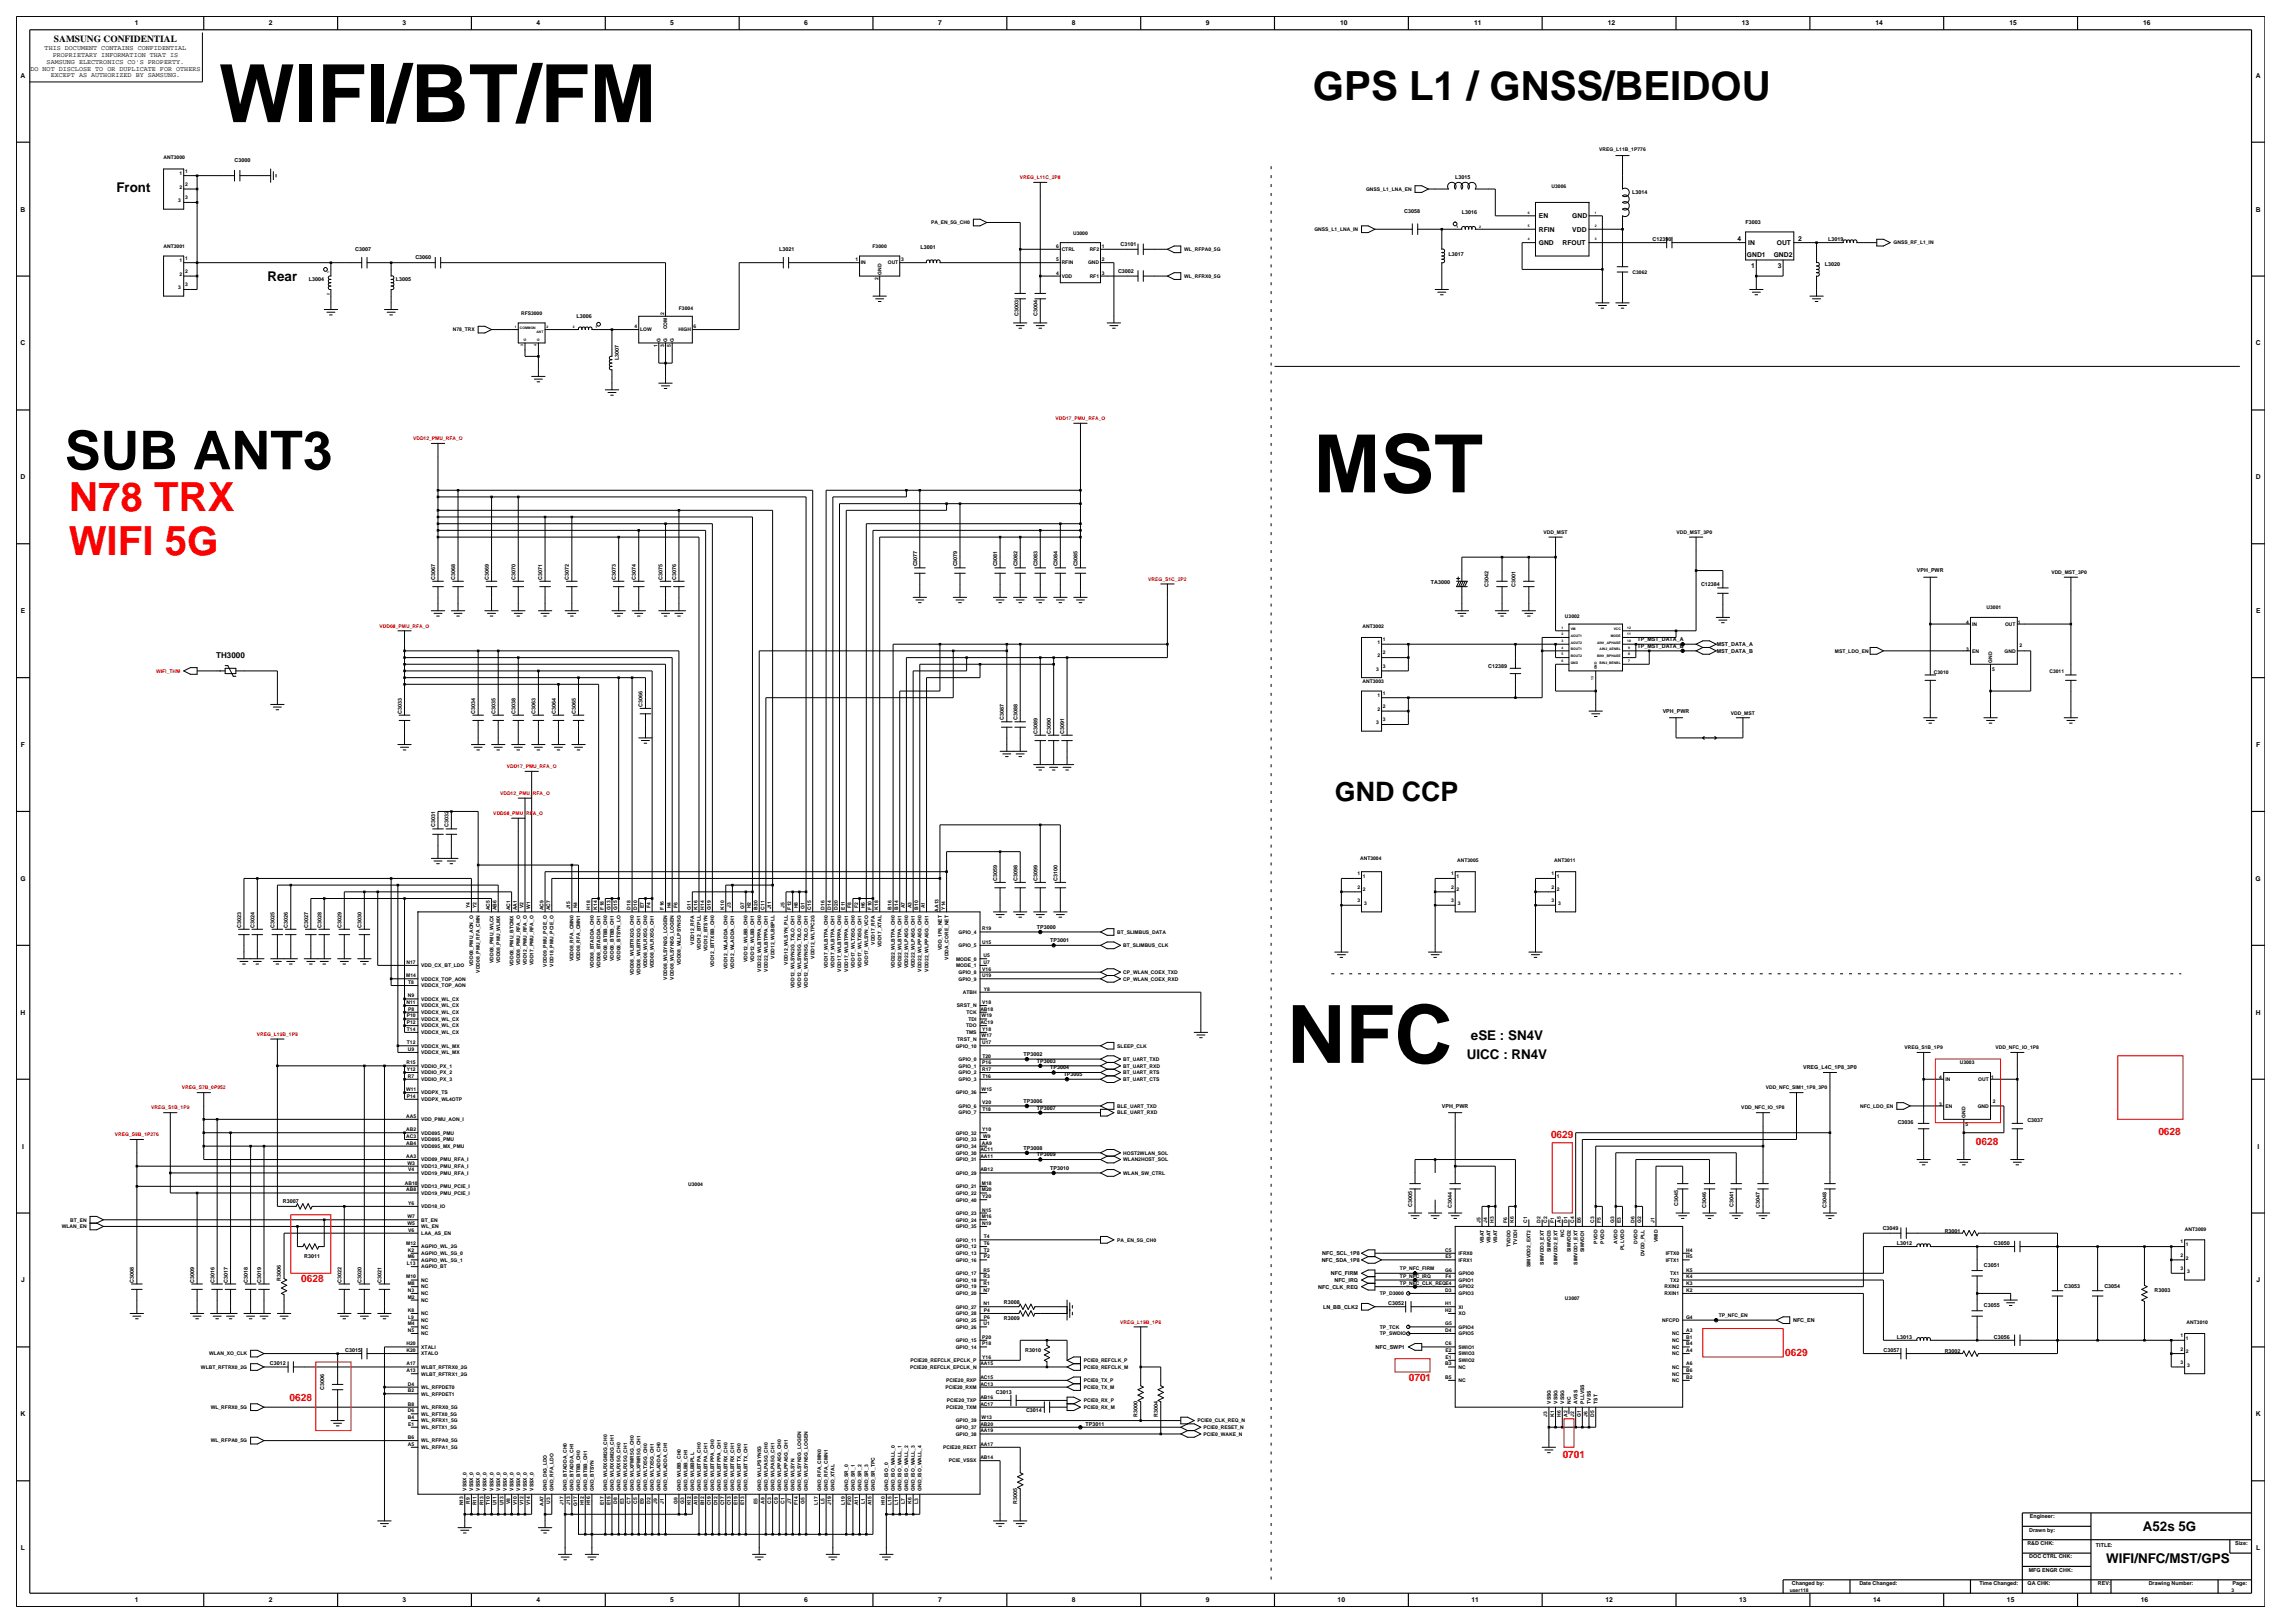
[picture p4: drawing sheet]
<svg xmlns="http://www.w3.org/2000/svg" width="420mm" height="297mm" viewBox="0 0 420 297" stroke-linecap="round" stroke-linejoin="round" font-family="sans-serif">
<defs><g id="words">
<g font-size="14.7">
<text x="40" y="22.3">WIFI/BT/FM</text>
<text x="240.4" y="90.1">MST</text>
<text x="235.6" y="194.5">NFC</text>
</g>
<text font-size="9.8" x="11.9" y="85.9">SUB ANT3</text>
<text font-size="7.4" x="240.3" y="18.4">GPS L1 / GNSS/BEIDOU</text>
<g font-size="7.4" fill="#f00">
<text x="12.7" y="93.6">N78 TRX</text>
<text x="12.6" y="101.5">WIFI 5G</text>
</g>
<text font-size="4.9" x="244.3" y="146.6">GND CCP</text>
<g font-size="2.5">
<text x="21.3" y="35.2">Front</text>
<text x="49" y="51.4">Rear</text>
<text x="269.2" y="190.4">eSE : SN4V</text>
<text x="268.4" y="193.8">UICC : RN4V</text>
<text x="392.1" y="280.1">A52s 5G</text>
<text x="385.4" y="285.9">WIFI/NFC/MST/GPS</text>
</g>
<g font-size="1.9" fill="#f00">
<text x="283.8" y="208.3">0629</text>
<text x="361.6" y="209.5">0628</text>
<text x="395" y="207.6">0628</text>
<text x="55.1" y="234.6">0628</text>
<text x="326.7" y="248.1">0629</text>
<text x="53" y="256.3">0628</text>
<text x="257.8" y="252.6">0701</text>
<text x="286" y="266.7">0701</text>
</g>
<text font-size="1.7" x="9.9" y="7.7">SAMSUNG CONFIDENTIAL</text>
<text font-size="1.5" x="39.6" y="120.3">TH3000</text>
<g font-size="1.2">
<text x="24.7" y="4.7">1</text>
<text x="49.2" y="4.7">2</text>
<text x="73.7" y="4.7">3</text>
<text x="98.2" y="4.7">4</text>
<text x="122.7" y="4.7">5</text>
<text x="147.2" y="4.7">6</text>
<text x="171.7" y="4.7">7</text>
<text x="196.2" y="4.7">8</text>
<text x="220.7" y="4.7">9</text>
<text x="245.3" y="4.7">10</text>
<text x="269.8" y="4.7">11</text>
<text x="294.3" y="4.7">12</text>
<text x="318.7" y="4.7">13</text>
<text x="343.2" y="4.7">14</text>
<text x="367.7" y="4.7">15</text>
<text x="392.2" y="4.7">16</text>
<text x="8.2" y="9.2">THIS DOCUMENT CONTAINS CONFIDENTIAL</text>
<text x="8.5" y="11.7">SAMSUNG ELECTRONICS CO'S PROPERTY.</text>
<text x="9.6" y="10.5">PROPRIETARY INFORMATION THAT IS</text>
<text x="3.8" y="14.2">A</text>
<text x="5.6" y="12.9">DO NOT DISCLOSE TO OR DUPLICATE FOR OTHERS</text>
<text x="9.3" y="14.1">EXCEPT AS AUTHORIZED BY SAMSUNG.</text>
<text x="412.8" y="14.2">A</text>
<text x="3.8" y="38.7">B</text>
<text x="281.6" y="39.9">EN</text>
<text x="287.7" y="39.9">GND</text>
<text x="412.8" y="38.7">B</text>
<text x="281.6" y="44.8">GND</text>
<text x="281.6" y="42.4">RFIN</text>
<text x="285.9" y="44.8">RFOUT</text>
<text x="287.7" y="42.4">VDD</text>
<text x="318" y="44.2">4</text>
<text x="319.7" y="47.1">GND1</text>
<text x="320" y="44.8">IN</text>
<text x="324.6" y="47.1">GND2</text>
<text x="325.2" y="44.8">OUT</text>
<text x="329.1" y="44.2">2</text>
<text x="320.4" y="49.1">1</text>
<text x="325.3" y="49.1">3</text>
<text x="3.8" y="63.2">C</text>
<text x="412.8" y="63.2">C</text>
<text x="3.8" y="87.7">D</text>
<text x="412.8" y="87.7">D</text>
<text x="3.8" y="112.2">E</text>
<text x="412.9" y="112.2">E</text>
<text x="3.8" y="136.7">F</text>
<text x="412.9" y="136.7">F</text>
<text x="3.7" y="161.2">G</text>
<text x="412.8" y="161.2">G</text>
<text x="3.8" y="185.7">H</text>
<text x="412.8" y="185.7">H</text>
<text x="4" y="210.2">I</text>
<text x="413.1" y="210.2">I</text>
<text x="3.9" y="234.7">J</text>
<text x="412.9" y="234.7">J</text>
<text x="3.8" y="259.2">K</text>
<text x="412.8" y="259.2">K</text>
<text x="3.8" y="283.7">L</text>
<text x="412.9" y="283.7">L</text>
<text x="24.7" y="293.2">1</text>
<text x="49.2" y="293.2">2</text>
<text x="73.7" y="293.2">3</text>
<text x="98.2" y="293.2">4</text>
<text x="122.7" y="293.2">5</text>
<text x="147.2" y="293.2">6</text>
<text x="171.7" y="293.2">7</text>
<text x="196.2" y="293.2">8</text>
<text x="220.7" y="293.2">9</text>
<text x="244.8" y="293.2">10</text>
<text x="269.3" y="293.2">11</text>
<text x="293.8" y="293.2">12</text>
<text x="318.3" y="293.2">13</text>
<text x="342.8" y="293.2">14</text>
<text x="367.3" y="293.2">15</text>
<text x="391.8" y="293.2">16</text>
</g>
<g font-size="1">
<text x="42.9" y="29.7">C3000</text>
<text x="266.3" y="32.8">L3015</text>
<text x="298.7" y="35.6">L3014</text>
<text x="257" y="39">C3058</text>
<text x="267.5" y="39.2">L3016</text>
<text x="319.5" y="41.1">F3003</text>
<text x="65" y="45.9">C3007</text>
<text x="76" y="47.4">C3060</text>
<text x="142.6" y="45.9">L3021</text>
<text x="168.5" y="45.6">L3001</text>
<text x="205.1" y="45">C3101</text>
<text x="265.1" y="46.9">L3017</text>
<text x="302.4" y="44.1">C12390</text>
<text x="334.6" y="44.1">L3019</text>
<text x="56.5" y="51.4">L3004</text>
<text x="72.4" y="51.4">L3005</text>
<text x="204.6" y="49.9">C3002</text>
<text x="334" y="48.7">L3020</text>
<text x="105.5" y="58.1">L3006</text>
<text x="186.4" y="57.9" transform="rotate(-90 186.4 57.9)">C3003</text>
<text x="189.9" y="57.9" transform="rotate(-90 189.9 57.9)">C3004</text>
<text x="113.2" y="65.9" transform="rotate(-90 113.2 65.9)">L3007</text>
<text x="79.6" y="106.1" transform="rotate(-90 79.6 106.1)">C3067</text>
<text x="83.3" y="106.1" transform="rotate(-90 83.3 106.1)">C3068</text>
<text x="89.4" y="106.1" transform="rotate(-90 89.4 106.1)">C3069</text>
<text x="94.3" y="106.1" transform="rotate(-90 94.3 106.1)">C3070</text>
<text x="99.2" y="106.1" transform="rotate(-90 99.2 106.1)">C3071</text>
<text x="104.1" y="106.1" transform="rotate(-90 104.1 106.1)">C3072</text>
<text x="112.7" y="106.1" transform="rotate(-90 112.7 106.1)">C3073</text>
<text x="116.4" y="106.1" transform="rotate(-90 116.4 106.1)">C3074</text>
<text x="121.3" y="106.1" transform="rotate(-90 121.3 106.1)">C3075</text>
<text x="123.7" y="106.1" transform="rotate(-90 123.7 106.1)">C3076</text>
<text x="167.8" y="103.6" transform="rotate(-90 167.8 103.6)">C3077</text>
<text x="175.2" y="103.6" transform="rotate(-90 175.2 103.6)">C3079</text>
<text x="182.5" y="103.6" transform="rotate(-90 182.5 103.6)">C3081</text>
<text x="186.2" y="103.6" transform="rotate(-90 186.2 103.6)">C3082</text>
<text x="189.9" y="103.6" transform="rotate(-90 189.9 103.6)">C3083</text>
<text x="193.5" y="103.6" transform="rotate(-90 193.5 103.6)">C3084</text>
<text x="197.2" y="103.6" transform="rotate(-90 197.2 103.6)">C3085</text>
<text x="261.9" y="106.9">TA3000</text>
<text x="272.4" y="107.4" transform="rotate(-90 272.4 107.4)">C3042</text>
<text x="277.3" y="107.4" transform="rotate(-90 277.3 107.4)">C3001</text>
<text x="311.3" y="107.2">C12384</text>
<text x="350.8" y="104.8">VPH_PWR</text>
<text x="299.7" y="118.5">TP_MST_DATA_B</text>
<text x="299.7" y="117.3">TP_MST_DATA_A</text>
<text x="314.2" y="118.2">MST_DATA_A</text>
<text x="314.2" y="119.5">MST_DATA_B</text>
<text x="272.3" y="122.3">C12389</text>
<text x="73.5" y="130.6" transform="rotate(-90 73.5 130.6)">C3033</text>
<text x="87" y="130.6" transform="rotate(-90 87 130.6)">C3034</text>
<text x="90.7" y="130.6" transform="rotate(-90 90.7 130.6)">C3035</text>
<text x="94.3" y="130.6" transform="rotate(-90 94.3 130.6)">C3038</text>
<text x="98" y="130.6" transform="rotate(-90 98 130.6)">C3063</text>
<text x="101.7" y="130.6" transform="rotate(-90 101.7 130.6)">C3064</text>
<text x="105.4" y="130.6" transform="rotate(-90 105.4 130.6)">C3065</text>
<text x="117.6" y="129.4" transform="rotate(-90 117.6 129.4)">C3066</text>
<text x="183.7" y="131.8" transform="rotate(-90 183.7 131.8)">C3087</text>
<text x="186.2" y="131.8" transform="rotate(-90 186.2 131.8)">C3088</text>
<text x="304.3" y="130.5">VPH_PWR</text>
<text x="189.9" y="134.2" transform="rotate(-90 189.9 134.2)">C3089</text>
<text x="192.3" y="134.2" transform="rotate(-90 192.3 134.2)">C3090</text>
<text x="194.8" y="134.2" transform="rotate(-90 194.8 134.2)">C3091</text>
<text x="79.6" y="151.4" transform="rotate(-90 79.6 151.4)">C3031</text>
<text x="82.1" y="151.4" transform="rotate(-90 82.1 151.4)">C3032</text>
<text x="182.5" y="161.2" transform="rotate(-90 182.5 161.2)">C3059</text>
<text x="186.2" y="161.2" transform="rotate(-90 186.2 161.2)">C3098</text>
<text x="189.9" y="161.2" transform="rotate(-90 189.9 161.2)">C3099</text>
<text x="193.5" y="161.2" transform="rotate(-90 193.5 161.2)">C3100</text>
<text x="44.1" y="169.8" transform="rotate(-90 44.1 169.8)">C3023</text>
<text x="46.6" y="169.8" transform="rotate(-90 46.6 169.8)">C3024</text>
<text x="50.2" y="169.8" transform="rotate(-90 50.2 169.8)">C3025</text>
<text x="52.7" y="169.8" transform="rotate(-90 52.7 169.8)">C3026</text>
<text x="56.4" y="169.8" transform="rotate(-90 56.4 169.8)">C3027</text>
<text x="58.8" y="169.8" transform="rotate(-90 58.8 169.8)">C3028</text>
<text x="62.5" y="169.8" transform="rotate(-90 62.5 169.8)">C3029</text>
<text x="66.2" y="169.8" transform="rotate(-90 66.2 169.8)">C3030</text>
<text x="189.8" y="170">TP3000</text>
<text x="192.2" y="172.4">TP3001</text>
<text x="187.3" y="193.2">TP3002</text>
<text x="189.8" y="194.5">TP3003</text>
<text x="192.2" y="195.7">TP3004</text>
<text x="194.7" y="196.9">TP3005</text>
<text x="330" y="195.7">VREG_L4C_1P8_3P0</text>
<text x="187.3" y="201.8">TP3006</text>
<text x="189.8" y="203">TP3007</text>
<text x="263.9" y="202.7">VPH_PWR</text>
<text x="347.3" y="205.7">C3036</text>
<text x="371" y="205.2">C3037</text>
<text x="187.3" y="210.4">TP3008</text>
<text x="189.8" y="211.6">TP3009</text>
<text x="192.2" y="214.1">TP3010</text>
<text x="51.8" y="220.2">R3007</text>
<text x="258.4" y="220.9" transform="rotate(-90 258.4 220.9)">C3005</text>
<text x="265.7" y="221.1" transform="rotate(-90 265.7 221.1)">C3044</text>
<text x="307.1" y="220.6" transform="rotate(-90 307.1 220.6)">C3045</text>
<text x="312.2" y="221.1" transform="rotate(-90 312.2 221.1)">C3046</text>
<text x="317.2" y="220.9" transform="rotate(-90 317.2 220.9)">C3041</text>
<text x="322" y="221.1" transform="rotate(-90 322 221.1)">C3047</text>
<text x="334.3" y="221.1" transform="rotate(-90 334.3 221.1)">C3048</text>
<text x="344.5" y="225.1">C3049</text>
<text x="347.1" y="227.8">L3012</text>
<text x="355.9" y="225.5">R3001</text>
<text x="364.9" y="227.8">C3050</text>
<text x="55.7" y="230.2">R3011</text>
<text x="241.9" y="230.9">NFC_SDA_1P8</text>
<text x="242" y="229.7">NFC_SCL_1P8</text>
<text x="243.6" y="233.3">NFC_FIRM</text>
<text x="363.1" y="231.8">C3051</text>
<text x="24.5" y="234.7" transform="rotate(-90 24.5 234.7)">C3008</text>
<text x="35.5" y="234.7" transform="rotate(-90 35.5 234.7)">C3009</text>
<text x="39.2" y="234.7" transform="rotate(-90 39.2 234.7)">C3016</text>
<text x="41.7" y="234.7" transform="rotate(-90 41.7 234.7)">C3017</text>
<text x="45.4" y="234.7" transform="rotate(-90 45.4 234.7)">C3018</text>
<text x="47.8" y="234.7" transform="rotate(-90 47.8 234.7)">C3019</text>
<text x="51.4" y="234.4" transform="rotate(-90 51.4 234.4)">R3006</text>
<text x="62.5" y="234.7" transform="rotate(-90 62.5 234.7)">C3022</text>
<text x="66.2" y="234.7" transform="rotate(-90 66.2 234.7)">C3020</text>
<text x="69.8" y="234.7" transform="rotate(-90 69.8 234.7)">C3021</text>
<text x="183.7" y="238.6">R3008</text>
<text x="241.3" y="235.8">NFC_CLK_REQ</text>
<text x="242.1" y="239.5">LN_BB_CLK2</text>
<text x="244.2" y="234.6">NFC_IRQ</text>
<text x="254.1" y="238.8">C3052</text>
<text x="363.1" y="239.1">C3055</text>
<text x="377.8" y="235.7">C3053</text>
<text x="385.1" y="235.7">C3054</text>
<text x="394.3" y="236.4">R3003</text>
<text x="183.7" y="241.6">R3009</text>
<text x="328.2" y="241.9">NFC_EN</text>
<text x="347.1" y="244.9">L3013</text>
<text x="364.9" y="244.9">C3056</text>
<text x="49.4" y="249.8">C3012</text>
<text x="63.2" y="247.4">C3015</text>
<text x="187.6" y="247.4">R3010</text>
<text x="251.7" y="246.8">NFC_SWP1</text>
<text x="344.7" y="247.4">C3057</text>
<text x="355.9" y="247.6">R3002</text>
<text x="59.3" y="254.3" transform="rotate(-90 59.3 254.3)">C3006</text>
<text x="182.3" y="255">C3013</text>
<text x="187.8" y="258.4">C3014</text>
<text x="198.6" y="260.9">TP3011</text>
<text x="208.2" y="259.2" transform="rotate(-90 208.2 259.2)">R3000</text>
<text x="211.9" y="259.2" transform="rotate(-90 211.9 259.2)">R3004</text>
<text x="186.1" y="275.2" transform="rotate(-90 186.1 275.2)">R3005</text>
<text x="371.4" y="280.2">Drawn by:</text>
<text x="371.5" y="277.8">Engineer:</text>
<text x="371" y="282.7">R&amp;D CHK:</text>
<text x="371.3" y="287.6">MFG ENGR CHK:</text>
<text x="371.4" y="285.2">DOC CTRL CHK:</text>
<text x="383.6" y="283">TITLE:</text>
<text x="409.1" y="282.7">Size:</text>
<text x="327.9" y="290.1">Changed by:</text>
<text x="340.3" y="290.1">Date Changed:</text>
<text x="362.2" y="290.1">Time Changed:</text>
<text x="371.1" y="290.1">QA CHK:</text>
<text x="383.9" y="290.1">REV:</text>
<text x="393.2" y="290.1">Drawing Number:</text>
<text x="408.6" y="290.1">Page:</text>
</g>
<g font-size=".9">
<text x="29.9" y="29.1">ANT3000</text>
<text x="292.7" y="27.6">VREG_L11B_1P776</text>
<text x="32.9" y="32.1">1</text>
<text x="32.9" y="34.5">2</text>
<text x="33.9" y="31.6">1</text>
<text x="33.9" y="34">2</text>
<text x="250" y="34.9">GNSS_L1_LNA_EN</text>
<text x="283.9" y="34.3">U3006</text>
<text x="32.6" y="37">3</text>
<text x="33.9" y="36.5">3</text>
<text x="170.4" y="41">PA_EN_5G_CH0</text>
<text x="29.9" y="45.3">ANT3001</text>
<text x="32.9" y="48">1</text>
<text x="33.9" y="47.5">1</text>
<text x="156.6" y="47.8">1</text>
<text x="159.7" y="45.4">F3000</text>
<text x="164.9" y="47.8">3</text>
<text x="193.3" y="47.8">5</text>
<text x="193.3" y="45.4">6</text>
<text x="194.3" y="45.9">CTRL</text>
<text x="196.4" y="42.9">U3000</text>
<text x="199.4" y="45.9">RF2</text>
<text x="201.6" y="45.4">1</text>
<text x="201.6" y="47.8">2</text>
<text x="216.7" y="45.9">WL_RFPA0_5G</text>
<text x="240.5" y="42.3">GNSS_L1_LNA_IN</text>
<text x="346.5" y="44.7">GNSS_RF_L1_IN</text>
<text x="32.6" y="52.9">3</text>
<text x="32.9" y="50.4">2</text>
<text x="33.9" y="50">2</text>
<text x="33.9" y="52.4">3</text>
<text x="157.6" y="48.4">IN</text>
<text x="160.7" y="51.3" transform="rotate(-90 160.7 51.3)">2</text>
<text x="161.3" y="50.3" transform="rotate(-90 161.3 50.3)">GND</text>
<text x="162.5" y="48.4">OUT</text>
<text x="193.3" y="50.3">4</text>
<text x="194.3" y="48.4">RFIN</text>
<text x="194.3" y="50.8">VDD</text>
<text x="199.1" y="48.4">GND</text>
<text x="199.4" y="50.8">RF1</text>
<text x="201.6" y="50.3">3</text>
<text x="216.7" y="50.8">WL_RFRX0_5G</text>
<text x="298.8" y="50.2">C3062</text>
<text x="95.4" y="57.6">RFS3000</text>
<text x="121.5" y="57.6" transform="rotate(-90 121.5 57.6)">2</text>
<text x="124.2" y="56.6">F3004</text>
<text x="82.9" y="60.6">N78_TRX</text>
<text x="116.1" y="60.1">4</text>
<text x="117.1" y="60.6">LOW</text>
<text x="120.3" y="63.5" transform="rotate(-90 120.3 63.5)">1</text>
<text x="120.9" y="62.5" transform="rotate(-90 120.9 62.5)">G</text>
<text x="121.5" y="63.5" transform="rotate(-90 121.5 63.5)">3</text>
<text x="122.1" y="62.5" transform="rotate(-90 122.1 62.5)">G</text>
<text x="122.1" y="60.2" transform="rotate(-90 122.1 60.2)">COM</text>
<text x="122.8" y="63.5" transform="rotate(-90 122.8 63.5)">5</text>
<text x="123.3" y="62.5" transform="rotate(-90 123.3 62.5)">G</text>
<text x="124.2" y="60.6">HIGH</text>
<text x="126.9" y="60.1">6</text>
<text x="282.5" y="97.7">VDD_MST</text>
<text x="306.8" y="97.7">VDD_MST_3P0</text>
<text x="375.4" y="105">VDD_MST_3P0</text>
<text x="286.4" y="113">U3002</text>
<text x="363.5" y="111.4">U3001</text>
<text x="249.3" y="114.9">ANT3002</text>
<text x="252.1" y="117.8">1</text>
<text x="253.1" y="117.3">1</text>
<text x="253.1" y="119.8">2</text>
<text x="335.8" y="119.4">MST_LDO_EN</text>
<text x="359.8" y="114.2">4</text>
<text x="359.8" y="119.1">3</text>
<text x="360.9" y="114.5">IN</text>
<text x="360.9" y="119.4">EN</text>
<text x="366.8" y="119.4">GND</text>
<text x="366.9" y="114.5">OUT</text>
<text x="369.3" y="114.2">1</text>
<text x="369.6" y="118.5">2</text>
<text x="249.3" y="125">ANT3003</text>
<text x="251.9" y="122.7">3</text>
<text x="252.1" y="120.3">2</text>
<text x="253.1" y="122.2">3</text>
<text x="353.9" y="123.4">C3010</text>
<text x="364.6" y="122.8">5</text>
<text x="364.6" y="121.2" transform="rotate(-90 364.6 121.2)">GND</text>
<text x="375.1" y="123.1">C3011</text>
<text x="252.1" y="127.6">1</text>
<text x="252.1" y="130">2</text>
<text x="253.1" y="127.1">1</text>
<text x="253.1" y="129.6">2</text>
<text x="253.1" y="132">3</text>
<text x="316.8" y="130.8">VDD_MST</text>
<text x="251.9" y="132.5">3</text>
<text x="248.4" y="160.2">1</text>
<text x="248.9" y="157.4">ANT3004</text>
<text x="249.4" y="160.7">1</text>
<text x="265.6" y="160.2">1</text>
<text x="266.5" y="160.7">1</text>
<text x="266.7" y="157.7">ANT3005</text>
<text x="283.9" y="160.2">1</text>
<text x="284.4" y="157.7">ANT3011</text>
<text x="284.9" y="160.7">1</text>
<text x="86" y="166.2" transform="rotate(-90 86 166.2)">Y4</text>
<text x="87.2" y="166.2" transform="rotate(-90 87.2 166.2)">Y2</text>
<text x="89.7" y="166.6" transform="rotate(-90 89.7 166.6)">AC5</text>
<text x="90.9" y="166.6" transform="rotate(-90 90.9 166.6)">AB6</text>
<text x="93.3" y="166.6" transform="rotate(-90 93.3 166.6)">AC1</text>
<text x="94.6" y="166.6" transform="rotate(-90 94.6 166.6)">AA1</text>
<text x="95.8" y="166.2" transform="rotate(-90 95.8 166.2)">V2</text>
<text x="97" y="166.3" transform="rotate(-90 97 166.3)">W1</text>
<text x="99.5" y="166.6" transform="rotate(-90 99.5 166.6)">AC9</text>
<text x="100.7" y="166.6" transform="rotate(-90 100.7 166.6)">AC7</text>
<text x="104.4" y="166.4" transform="rotate(-90 104.4 166.4)">J15</text>
<text x="105.6" y="166.2" transform="rotate(-90 105.6 166.2)">K4</text>
<text x="108" y="166.5" transform="rotate(-90 108 166.5)">H18</text>
<text x="109.3" y="166.5" transform="rotate(-90 109.3 166.5)">K14</text>
<text x="110.5" y="166.4" transform="rotate(-90 110.5 166.4)">F18</text>
<text x="111.7" y="166.5" transform="rotate(-90 111.7 166.5)">G13</text>
<text x="112.9" y="166.5" transform="rotate(-90 112.9 166.5)">G15</text>
<text x="115.4" y="166.5" transform="rotate(-90 115.4 166.5)">D18</text>
<text x="116.6" y="166.5" transform="rotate(-90 116.6 166.5)">D10</text>
<text x="117.8" y="166.2" transform="rotate(-90 117.8 166.2)">E7</text>
<text x="119.1" y="166.2" transform="rotate(-90 119.1 166.2)">F4</text>
<text x="121.5" y="166.4" transform="rotate(-90 121.5 166.4)">F16</text>
<text x="122.7" y="166.2" transform="rotate(-90 122.7 166.2)">H4</text>
<text x="124" y="166.2" transform="rotate(-90 124 166.2)">F6</text>
<text x="126.4" y="166.5" transform="rotate(-90 126.4 166.5)">G11</text>
<text x="127.6" y="166.5" transform="rotate(-90 127.6 166.5)">K16</text>
<text x="128.9" y="166.5" transform="rotate(-90 128.9 166.5)">H14</text>
<text x="130.1" y="166.5" transform="rotate(-90 130.1 166.5)">G19</text>
<text x="132.5" y="166.5" transform="rotate(-90 132.5 166.5)">K10</text>
<text x="133.7" y="166.2" transform="rotate(-90 133.7 166.2)">J3</text>
<text x="136.2" y="166.3" transform="rotate(-90 136.2 166.3)">G7</text>
<text x="137.4" y="166.2" transform="rotate(-90 137.4 166.2)">H2</text>
<text x="138.7" y="166.5" transform="rotate(-90 138.7 166.5)">B20</text>
<text x="139.9" y="166.5" transform="rotate(-90 139.9 166.5)">C11</text>
<text x="141.1" y="166.4" transform="rotate(-90 141.1 166.4)">J11</text>
<text x="143.6" y="166.2" transform="rotate(-90 143.6 166.2)">J5</text>
<text x="144.8" y="166.4" transform="rotate(-90 144.8 166.4)">F12</text>
<text x="146" y="166.2" transform="rotate(-90 146 166.2)">H8</text>
<text x="147.2" y="166.3" transform="rotate(-90 147.2 166.3)">G1</text>
<text x="148.5" y="166.5" transform="rotate(-90 148.5 166.5)">C15</text>
<text x="150.9" y="166.5" transform="rotate(-90 150.9 166.5)">D16</text>
<text x="152.1" y="166.5" transform="rotate(-90 152.1 166.5)">D14</text>
<text x="153.3" y="166.5" transform="rotate(-90 153.3 166.5)">D20</text>
<text x="154.6" y="166.5" transform="rotate(-90 154.6 166.5)">E11</text>
<text x="155.8" y="166.2" transform="rotate(-90 155.8 166.2)">F8</text>
<text x="157" y="166.2" transform="rotate(-90 157 166.2)">F2</text>
<text x="158.3" y="166.2" transform="rotate(-90 158.3 166.2)">H6</text>
<text x="159.5" y="166.4" transform="rotate(-90 159.5 166.4)">F10</text>
<text x="160.7" y="166.5" transform="rotate(-90 160.7 166.5)">K18</text>
<text x="163.2" y="166.5" transform="rotate(-90 163.2 166.5)">B16</text>
<text x="164.4" y="166.5" transform="rotate(-90 164.4 166.5)">B14</text>
<text x="165.6" y="166.2" transform="rotate(-90 165.6 166.2)">A7</text>
<text x="166.8" y="166.2" transform="rotate(-90 166.8 166.2)">A3</text>
<text x="168.1" y="166.5" transform="rotate(-90 168.1 166.5)">B10</text>
<text x="169.3" y="166.2" transform="rotate(-90 169.3 166.2)">A1</text>
<text x="171.7" y="166.8" transform="rotate(-90 171.7 166.8)">AA13</text>
<text x="172.9" y="166.5" transform="rotate(-90 172.9 166.5)">Y14</text>
<text x="248.4" y="162.6">2</text>
<text x="248.4" y="165.1">3</text>
<text x="249.4" y="163.1">2</text>
<text x="249.6" y="165.6">3</text>
<text x="265.6" y="162.6">2</text>
<text x="265.6" y="165.1">3</text>
<text x="266.5" y="163.1">2</text>
<text x="266.8" y="165.6">3</text>
<text x="283.9" y="162.6">2</text>
<text x="283.9" y="165.1">3</text>
<text x="284.9" y="163.1">2</text>
<text x="285.2" y="165.6">3</text>
<text x="127" y="172.8" transform="rotate(-90 127 172.8)">VDD12_RFA</text>
<text x="128.2" y="173.9" transform="rotate(-90 128.2 173.9)">VDD12_BTPLL</text>
<text x="160.1" y="172.8" transform="rotate(-90 160.1 172.8)">VDD17_RFA</text>
<text x="161.3" y="173.3" transform="rotate(-90 161.3 173.3)">VDD17_XTAL</text>
<text x="172.3" y="173.9" transform="rotate(-90 172.3 173.9)">VDD_1P8_NET</text>
<text x="175.4" y="173.3">GPIO_5</text>
<text x="175.4" y="170.9">GPIO_4</text>
<text x="179.7" y="172.7">U15</text>
<text x="179.7" y="170.3">R19</text>
<text x="204.5" y="170.9">BT_SLIMBUS_DATA</text>
<text x="205.6" y="173.3">BT_SLIMBUS_CLK</text>
<text x="74.4" y="178.8">M14</text>
<text x="74.4" y="176.4">N17</text>
<text x="77.1" y="177">VDD_CX_BT_LDO</text>
<text x="77.1" y="179.4">VDDCX_TOP_AON</text>
<text x="86.6" y="176.8" transform="rotate(-90 86.6 176.8)">VDD08_PMU_AON_O</text>
<text x="87.8" y="178" transform="rotate(-90 87.8 178)">VDD08_PMU_RFA_CMN</text>
<text x="90.3" y="176.2" transform="rotate(-90 90.3 176.2)">VDD08_PMU_WLCX</text>
<text x="91.5" y="176.3" transform="rotate(-90 91.5 176.3)">VDD08_PMU_WLMX</text>
<text x="94" y="176.8" transform="rotate(-90 94 176.8)">VDD08_PMU_BTCMX</text>
<text x="95.2" y="176.6" transform="rotate(-90 95.2 176.6)">VDD08_PMU_RFA_O</text>
<text x="96.4" y="176.6" transform="rotate(-90 96.4 176.6)">VDD12_PMU_RFA_O</text>
<text x="97.6" y="176.6" transform="rotate(-90 97.6 176.6)">VDD17_PMU_RFA_O</text>
<text x="100.1" y="176.9" transform="rotate(-90 100.1 176.9)">VDD09_PMU_PCIE_O</text>
<text x="101.3" y="176.9" transform="rotate(-90 101.3 176.9)">VDD18_PMU_PCIE_O</text>
<text x="105" y="175.9" transform="rotate(-90 105 175.9)">VDD08_RFA_CMN0</text>
<text x="106.2" y="175.9" transform="rotate(-90 106.2 175.9)">VDD08_RFA_CMN1</text>
<text x="108.6" y="177.2" transform="rotate(-90 108.6 177.2)">VDD08_BTADDA_CH0</text>
<text x="109.9" y="177.2" transform="rotate(-90 109.9 177.2)">VDD08_BTADDA_CH1</text>
<text x="111.1" y="175.8" transform="rotate(-90 111.1 175.8)">VDD08_BTBB_CH0</text>
<text x="112.3" y="175.8" transform="rotate(-90 112.3 175.8)">VDD08_BTBB_CH1</text>
<text x="113.6" y="175.8" transform="rotate(-90 113.6 175.8)">VDD08_BTSYN_LO</text>
<text x="116" y="178.4" transform="rotate(-90 116 178.4)">VDD08_WLBTRX2G_CH0</text>
<text x="117.2" y="178.4" transform="rotate(-90 117.2 178.4)">VDD08_WLBTRX2G_CH1</text>
<text x="118.5" y="177.2" transform="rotate(-90 118.5 177.2)">VDD08_WLRX5G_CH0</text>
<text x="119.7" y="177.2" transform="rotate(-90 119.7 177.2)">VDD08_WLRX5G_CH1</text>
<text x="122.1" y="179.3" transform="rotate(-90 122.1 179.3)">VDD08_WLSYN2G_LOGEN</text>
<text x="123.3" y="179.3" transform="rotate(-90 123.3 179.3)">VDD08_WLSYN5G_LOGEN</text>
<text x="124.6" y="176.7" transform="rotate(-90 124.6 176.7)">VDD08_WLLPSYN5G</text>
<text x="129.5" y="174.1" transform="rotate(-90 129.5 174.1)">VDD12_BTSYN</text>
<text x="130.7" y="177" transform="rotate(-90 130.7 177)">VDD12_BTTXBB_CH0</text>
<text x="133.2" y="177.4" transform="rotate(-90 133.2 177.4)">VDD12_WLADDA_CH0</text>
<text x="134.4" y="177.4" transform="rotate(-90 134.4 177.4)">VDD12_WLADDA_CH1</text>
<text x="136.8" y="176" transform="rotate(-90 136.8 176)">VDD12_WLBB_CH0</text>
<text x="138" y="176" transform="rotate(-90 138 176)">VDD12_WLBB_CH1</text>
<text x="139.3" y="177.8" transform="rotate(-90 139.3 177.8)">VDD22_WLBTPPA_CH0</text>
<text x="140.5" y="177.8" transform="rotate(-90 140.5 177.8)">VDD22_WLBTPPA_CH1</text>
<text x="141.7" y="175.4" transform="rotate(-90 141.7 175.4)">VDD12_WLBBPLL</text>
<text x="144.2" y="176.5" transform="rotate(-90 144.2 176.5)">VDD12_WLSYN_PLL</text>
<text x="149.1" y="175.4" transform="rotate(-90 149.1 175.4)">VDD12_WLTPC2G</text>
<text x="151.5" y="177.2" transform="rotate(-90 151.5 177.2)">VDD17_WLBTPA_CH0</text>
<text x="152.7" y="177.2" transform="rotate(-90 152.7 177.2)">VDD17_WLBTPA_CH1</text>
<text x="154" y="177.8" transform="rotate(-90 154 177.8)">VDD17_WLBTPPA_CH0</text>
<text x="155.2" y="177.8" transform="rotate(-90 155.2 177.8)">VDD17_WLBTPPA_CH1</text>
<text x="156.4" y="177.1" transform="rotate(-90 156.4 177.1)">VDD17_WLTX5G_CH0</text>
<text x="157.6" y="177.1" transform="rotate(-90 157.6 177.1)">VDD17_WLTX5G_CH1</text>
<text x="158.9" y="176.8" transform="rotate(-90 158.9 176.8)">VDD17_WLSYN_VCO</text>
<text x="163.8" y="177.2" transform="rotate(-90 163.8 177.2)">VDD22_WLBTPA_CH0</text>
<text x="165" y="177.2" transform="rotate(-90 165 177.2)">VDD22_WLBTPA_CH1</text>
<text x="166.2" y="177.2" transform="rotate(-90 166.2 177.2)">VDD22_WLPA5G_CH0</text>
<text x="167.4" y="177.2" transform="rotate(-90 167.4 177.2)">VDD22_WLPA5G_CH1</text>
<text x="168.7" y="177.8" transform="rotate(-90 168.7 177.8)">VDD22_WLPPA5G_CH0</text>
<text x="169.9" y="177.8" transform="rotate(-90 169.9 177.8)">VDD22_WLPPA5G_CH1</text>
<text x="173.6" y="175.6" transform="rotate(-90 173.6 175.6)">VDDA_CORE_NET</text>
<text x="175" y="175.8">MODE_0</text>
<text x="175" y="177">MODE_1</text>
<text x="175.4" y="178.2">GPIO_8</text>
<text x="175.4" y="179.4">GPIO_9</text>
<text x="179.7" y="178.8">U19</text>
<text x="179.8" y="177.6">V16</text>
<text x="180" y="175.1">U5</text>
<text x="180" y="176.4">U7</text>
<text x="205.6" y="178.2">CP_WLAN_COEX_TXD</text>
<text x="205.6" y="179.4">CP_WLAN_COEX_RXD</text>
<text x="74.4" y="183.7">N11</text>
<text x="74.7" y="182.5">N9</text>
<text x="74.7" y="185">P8</text>
<text x="74.7" y="180.1">T8</text>
<text x="77.1" y="180.7">VDDCX_TOP_AON</text>
<text x="77.1" y="185.6">VDDCX_WL_CX</text>
<text x="77.1" y="183.1">VDDCX_WL_CX</text>
<text x="77.1" y="184.3">VDDCX_WL_CX</text>
<text x="145.4" y="180.8" transform="rotate(-90 145.4 180.8)">VDD12_WLSYN2G_TXLO_CH1</text>
<text x="146.6" y="180.8" transform="rotate(-90 146.6 180.8)">VDD12_WLSYN5G_TXLO_CH0</text>
<text x="147.8" y="180.8" transform="rotate(-90 147.8 180.8)">VDD12_WLSYN5G_TXLO_CH1</text>
<text x="175.1" y="184.3">SRST_N</text>
<text x="176.2" y="181.9">ATBH</text>
<text x="176.8" y="185.6">TCK</text>
<text x="179.4" y="185">AB18</text>
<text x="179.8" y="183.7">V18</text>
<text x="180" y="181.3">Y8</text>
<text x="74.4" y="186.2">P10</text>
<text x="74.4" y="187.4">P12</text>
<text x="74.5" y="191.1">T12</text>
<text x="74.5" y="188.6">T14</text>
<text x="77.1" y="191.7">VDDCX_WL_MX</text>
<text x="77.1" y="189.2">VDDCX_WL_CX</text>
<text x="77.1" y="186.8">VDDCX_WL_CX</text>
<text x="77.1" y="188">VDDCX_WL_CX</text>
<text x="174.9" y="191.7">GPIO_10</text>
<text x="175.2" y="190.5">TRST_N</text>
<text x="176.8" y="189.2">TMS</text>
<text x="176.8" y="188">TDO</text>
<text x="177.3" y="186.8">TDI</text>
<text x="179.4" y="187.4">AC19</text>
<text x="179.6" y="189.8">W17</text>
<text x="179.6" y="186.2">W19</text>
<text x="179.7" y="191.1">U17</text>
<text x="179.8" y="188.6">Y18</text>
<text x="204.5" y="191.7">SLEEP_CLK</text>
<text x="348.5" y="192">VREG_S1B_1P9</text>
<text x="365.2" y="192">VDD_NFC_IO_1P8</text>
<text x="74.4" y="194.7">R15</text>
<text x="74.4" y="196">Y12</text>
<text x="74.7" y="192.3">U9</text>
<text x="74.7" y="197.2">R7</text>
<text x="77.1" y="196.6">VDDIO_PX_2</text>
<text x="77.1" y="192.9">VDDCX_WL_MX</text>
<text x="77.1" y="197.8">VDDIO_PX_3</text>
<text x="77.1" y="195.4">VDDIO_PX_1</text>
<text x="175.4" y="194.1">GPIO_0</text>
<text x="175.4" y="197.8">GPIO_3</text>
<text x="175.4" y="196.6">GPIO_2</text>
<text x="175.4" y="195.4">GPIO_1</text>
<text x="179.7" y="196">R17</text>
<text x="179.8" y="194.7">P16</text>
<text x="179.8" y="193.5">T20</text>
<text x="179.8" y="197.2">T16</text>
<text x="205.6" y="194.1">BT_UART_TXD</text>
<text x="205.6" y="195.4">BT_UART_RXD</text>
<text x="205.6" y="196.6">BT_UART_RTS</text>
<text x="205.6" y="197.8">BT_UART_CTS</text>
<text x="354.9" y="197.5">4</text>
<text x="356" y="197.8">IN</text>
<text x="358.6" y="194.7">U3003</text>
<text x="362" y="197.8">OUT</text>
<text x="364.4" y="197.5">1</text>
<text x="74.3" y="199.6">W11</text>
<text x="74.4" y="200.9">P14</text>
<text x="77.1" y="200.3">VDDPX_TS</text>
<text x="77.1" y="201.5">VDDPX_WL4OTP</text>
<text x="174.9" y="200.3">GPIO_36</text>
<text x="175.4" y="202.7">GPIO_6</text>
<text x="175.4" y="203.9">GPIO_7</text>
<text x="179.6" y="199.6">W15</text>
<text x="179.8" y="202.1">V20</text>
<text x="179.8" y="203.3">T18</text>
<text x="204.5" y="202.7">BLE_UART_TXD</text>
<text x="204.5" y="203.9">BLE_UART_RXD</text>
<text x="318.7" y="203">VDD_NFC_IO_1P8</text>
<text x="323.1" y="199.3">VDD_NFC_SIM1_1P8_3P0</text>
<text x="340.4" y="202.7">NFC_LDO_EN</text>
<text x="354.9" y="202.4">3</text>
<text x="356" y="202.7">EN</text>
<text x="361.9" y="202.7">GND</text>
<text x="364.7" y="201.8">2</text>
<text x="74.3" y="208.2">AC3</text>
<text x="74.3" y="207">AB2</text>
<text x="74.3" y="209.4">AB4</text>
<text x="74.3" y="204.6">AA5</text>
<text x="77.1" y="208.8">VDD095_PMU</text>
<text x="77.1" y="207.6">VDD095_PMU</text>
<text x="77.1" y="205.2">VDD_PMU_AON_I</text>
<text x="174.9" y="208.8">GPIO_33</text>
<text x="174.9" y="207.6">GPIO_32</text>
<text x="179.7" y="209.4">AA9</text>
<text x="179.8" y="207">Y10</text>
<text x="179.9" y="208.2">W9</text>
<text x="359.7" y="206.1">5</text>
<text x="359.7" y="204.5" transform="rotate(-90 359.7 204.5)">GND</text>
<text x="74.3" y="211.9">AA3</text>
<text x="74.6" y="213.1">W3</text>
<text x="74.7" y="214.3">V4</text>
<text x="77.1" y="213.7">VDD13_PMU_RFA_I</text>
<text x="77.1" y="215">VDD19_PMU_RFA_I</text>
<text x="77.1" y="210.1">VDD095_MX_PMU</text>
<text x="77.1" y="212.5">VDD09_PMU_RFA_I</text>
<text x="174.9" y="211.3">GPIO_30</text>
<text x="174.9" y="210.1">GPIO_34</text>
<text x="174.9" y="215">GPIO_29</text>
<text x="174.9" y="212.5">GPIO_31</text>
<text x="179.4" y="210.7">AC11</text>
<text x="179.4" y="214.3">AB12</text>
<text x="179.4" y="211.9">AA11</text>
<text x="205.6" y="211.3">HOST2WLAN_SOL</text>
<text x="205.6" y="212.5">WLAN2HOST_SOL</text>
<text x="205.6" y="215">WLAN_SW_CTRL</text>
<text x="74.1" y="216.8">AB10</text>
<text x="74.3" y="218">AB8</text>
<text x="74.7" y="220.5">Y6</text>
<text x="77.1" y="221.1">VDD18_IO</text>
<text x="77.1" y="218.6">VDD19_PMU_PCIE_I</text>
<text x="77.1" y="217.4">VDD13_PMU_PCIE_I</text>
<text x="125.9" y="217.1">U3004</text>
<text x="174.9" y="219.9">GPIO_40</text>
<text x="174.9" y="217.4">GPIO_21</text>
<text x="174.9" y="218.6">GPIO_22</text>
<text x="179.7" y="216.8">M18</text>
<text x="179.7" y="218">M20</text>
<text x="179.7" y="221.7">N15</text>
<text x="179.8" y="219.2">Y20</text>
<text x="11.3" y="224.7">WLAN_EN</text>
<text x="12.9" y="223.5">BT_EN</text>
<text x="74.4" y="227.8">M12</text>
<text x="74.6" y="224.1">W5</text>
<text x="74.6" y="222.9">W7</text>
<text x="74.7" y="225.4">V6</text>
<text x="77.1" y="224.7">WL_EN</text>
<text x="77.1" y="223.5">BT_EN</text>
<text x="77.1" y="226">LAA_AS_EN</text>
<text x="174.9" y="227.2">GPIO_11</text>
<text x="174.9" y="222.3">GPIO_23</text>
<text x="174.9" y="224.7">GPIO_35</text>
<text x="174.9" y="223.5">GPIO_24</text>
<text x="179.7" y="222.9">M16</text>
<text x="179.7" y="224.1">N19</text>
<text x="180.1" y="226.6">T4</text>
<text x="180.1" y="227.8">T6</text>
<text x="204.5" y="227.2">PA_EN_5G_CH0</text>
<text x="270.9" y="223.7" transform="rotate(-90 270.9 223.7)">J5</text>
<text x="271.5" y="227.5" transform="rotate(-90 271.5 227.5)">VBAT</text>
<text x="272.1" y="223.7" transform="rotate(-90 272.1 223.7)">J4</text>
<text x="272.8" y="227.5" transform="rotate(-90 272.8 227.5)">VBAT</text>
<text x="273.4" y="223.8" transform="rotate(-90 273.4 223.8)">H3</text>
<text x="274" y="227.5" transform="rotate(-90 274 227.5)">VBAT</text>
<text x="275.8" y="223.7" transform="rotate(-90 275.8 223.7)">F6</text>
<text x="277" y="223.8" transform="rotate(-90 277 223.8)">K6</text>
<text x="277.7" y="227.8" transform="rotate(-90 277.7 227.8)">TVDDI</text>
<text x="279.5" y="223.8" transform="rotate(-90 279.5 223.8)">C1</text>
<text x="282" y="223.8" transform="rotate(-90 282 223.8)">D2</text>
<text x="283.2" y="223.8" transform="rotate(-90 283.2 223.8)">C2</text>
<text x="284.4" y="223.7" transform="rotate(-90 284.4 223.7)">F1</text>
<text x="285.6" y="223.8" transform="rotate(-90 285.6 223.8)">A5</text>
<text x="286.2" y="226.4" transform="rotate(-90 286.2 226.4)">NC</text>
<text x="286.8" y="223.8" transform="rotate(-90 286.8 223.8)">D1</text>
<text x="288.1" y="223.8" transform="rotate(-90 288.1 223.8)">C4</text>
<text x="289.3" y="223.8" transform="rotate(-90 289.3 223.8)">E6</text>
<text x="291.7" y="223.8" transform="rotate(-90 291.7 223.8)">C3</text>
<text x="292.4" y="227.6" transform="rotate(-90 292.4 227.6)">PVDD</text>
<text x="293" y="223.7" transform="rotate(-90 293 223.7)">F5</text>
<text x="293.6" y="227.6" transform="rotate(-90 293.6 227.6)">PVDD</text>
<text x="295.4" y="223.8" transform="rotate(-90 295.4 223.8)">G3</text>
<text x="296" y="227.6" transform="rotate(-90 296 227.6)">AVDD</text>
<text x="296.6" y="223.8" transform="rotate(-90 296.6 223.8)">E3</text>
<text x="299.1" y="223.8" transform="rotate(-90 299.1 223.8)">D6</text>
<text x="299.7" y="227.6" transform="rotate(-90 299.7 227.6)">DVDD</text>
<text x="300.3" y="223.8" transform="rotate(-90 300.3 223.8)">G2</text>
<text x="302.8" y="223.7" transform="rotate(-90 302.8 223.7)">J1</text>
<text x="303.4" y="227.3" transform="rotate(-90 303.4 227.3)">VMID</text>
<text x="399" y="227.5">1</text>
<text x="399.9" y="225.3">ANT3009</text>
<text x="74.4" y="233.9">M10</text>
<text x="74.5" y="231.5">L13</text>
<text x="74.6" y="230.3">M6</text>
<text x="74.7" y="229">K2</text>
<text x="77.1" y="230.9">AGPIO_WL_5G_1</text>
<text x="77.1" y="228.4">AGPIO_WL_2G</text>
<text x="77.1" y="232.1">AGPIO_BT</text>
<text x="77.1" y="229.7">AGPIO_WL_5G_0</text>
<text x="174.9" y="229.7">GPIO_13</text>
<text x="174.9" y="228.4">GPIO_12</text>
<text x="174.9" y="233.3">GPIO_17</text>
<text x="174.9" y="230.9">GPIO_16</text>
<text x="180" y="233.9">R3</text>
<text x="180" y="232.7">R5</text>
<text x="180" y="230.3">P2</text>
<text x="180.1" y="229">T2</text>
<text x="256.2" y="233.9">TP_NFC_IRQ</text>
<text x="256.2" y="232.4">TP_NFC_FIRM</text>
<text x="264.5" y="232.7">G6</text>
<text x="264.5" y="229">C5</text>
<text x="264.5" y="230.3">E5</text>
<text x="264.5" y="233.9">F4</text>
<text x="266.9" y="233.3">GPIO0</text>
<text x="266.9" y="230.9">IFRX1</text>
<text x="266.9" y="229.7">IFRX0</text>
<text x="276.4" y="228.2" transform="rotate(-90 276.4 228.2)">TVDDO</text>
<text x="280.1" y="231.9" transform="rotate(-90 280.1 231.9)">SIMVDD2_EXT2</text>
<text x="282.6" y="231.4" transform="rotate(-90 282.6 231.4)">SIMVDD3_EXT</text>
<text x="283.8" y="229.1" transform="rotate(-90 283.8 229.1)">SIMVDD3</text>
<text x="285" y="231.4" transform="rotate(-90 285 231.4)">SIMVDD2_EXT</text>
<text x="287.5" y="229.1" transform="rotate(-90 287.5 229.1)">SIMVDD2</text>
<text x="288.7" y="231.4" transform="rotate(-90 288.7 231.4)">SIMVDD1_EXT</text>
<text x="289.9" y="229.1" transform="rotate(-90 289.9 229.1)">SIMVDD1</text>
<text x="297.3" y="228.7" transform="rotate(-90 297.3 228.7)">PLLVDD</text>
<text x="300.9" y="229.9" transform="rotate(-90 300.9 229.9)">DVDD_PLL</text>
<text x="304.8" y="229.7">IFTX0</text>
<text x="304.8" y="230.9">IFTX1</text>
<text x="305.7" y="233.3">TX1</text>
<text x="308.6" y="232.7">K5</text>
<text x="308.6" y="233.9">K4</text>
<text x="308.6" y="229">H4</text>
<text x="308.6" y="230.3">H5</text>
<text x="399" y="232.4">3</text>
<text x="399" y="230">2</text>
<text x="400" y="228">1</text>
<text x="400" y="230.5">2</text>
<text x="400.3" y="232.9">3</text>
<text x="74.6" y="237.6">M2</text>
<text x="74.6" y="235.2">M8</text>
<text x="74.7" y="236.4">N3</text>
<text x="77.1" y="237">NC</text>
<text x="77.1" y="238.2">NC</text>
<text x="77.1" y="235.8">NC</text>
<text x="77.1" y="234.6">NC</text>
<text x="174.9" y="234.6">GPIO_18</text>
<text x="174.9" y="235.8">GPIO_19</text>
<text x="174.9" y="237">GPIO_20</text>
<text x="174.9" y="239.4">GPIO_27</text>
<text x="180" y="235.2">R1</text>
<text x="180" y="236.4">N7</text>
<text x="180" y="238.8">N1</text>
<text x="252.5" y="237">TP_D3000</text>
<text x="256.2" y="235.2">TP_NFC_CLK_REQE4</text>
<text x="264.5" y="238.8">H1</text>
<text x="264.5" y="236.4">D3</text>
<text x="266.9" y="239.4">XI</text>
<text x="266.9" y="235.8">GPIO2</text>
<text x="266.9" y="234.6">GPIO1</text>
<text x="266.9" y="237">GPIO3</text>
<text x="286.4" y="237.9">U3007</text>
<text x="304.6" y="237">RXIN1</text>
<text x="304.6" y="235.8">RXIN2</text>
<text x="305.7" y="234.6">TX2</text>
<text x="308.6" y="236.4">K2</text>
<text x="308.6" y="235.2">K3</text>
<text x="74.6" y="242.5">M4</text>
<text x="74.7" y="243.7">N5</text>
<text x="74.7" y="240.1">K8</text>
<text x="74.7" y="241.3">L9</text>
<text x="77.1" y="244.3">NC</text>
<text x="77.1" y="243.1">NC</text>
<text x="77.1" y="241.9">NC</text>
<text x="77.1" y="240.7">NC</text>
<text x="174.9" y="243.1">GPIO_26</text>
<text x="174.9" y="241.9">GPIO_25</text>
<text x="174.9" y="245.6">GPIO_15</text>
<text x="174.9" y="240.7">GPIO_28</text>
<text x="179.8" y="245">P20</text>
<text x="180" y="242.5">U1</text>
<text x="180" y="241.3">P6</text>
<text x="180" y="240.1">P4</text>
<text x="252.5" y="244.3">TP_SWDIO</text>
<text x="252.5" y="243.1">TP_TCK</text>
<text x="264.5" y="242.5">G5</text>
<text x="264.5" y="240.1">H2</text>
<text x="264.5" y="243.7">D4</text>
<text x="266.9" y="240.7">XO</text>
<text x="266.9" y="243.1">GPIO4</text>
<text x="266.9" y="244.3">GPIO5</text>
<text x="304.2" y="241.9">NFCPD</text>
<text x="306" y="244.3">NC</text>
<text x="306" y="245.6">NC</text>
<text x="308.6" y="241.3">G4</text>
<text x="308.6" y="243.7">A3</text>
<text x="308.6" y="245">B1</text>
<text x="314.5" y="241">TP_NFC_EN</text>
<text x="399" y="244.7">1</text>
<text x="400" y="245.2">1</text>
<text x="400.2" y="242.2">ANT3010</text>
<text x="36.8" y="250.5">WLBT_RFTRX0_2G</text>
<text x="38.3" y="248">WLAN_XO_CLK</text>
<text x="74.4" y="247.4">K20</text>
<text x="74.4" y="246.2">H20</text>
<text x="74.4" y="251.1">A13</text>
<text x="74.4" y="249.9">A17</text>
<text x="77.1" y="248">XTALO</text>
<text x="77.1" y="246.8">XTALI</text>
<text x="77.1" y="251.7">WLBT_RFTRX1_2G</text>
<text x="77.1" y="250.5">WLBT_RFTRX0_2G</text>
<text x="166.6" y="250.5">PCIE20_REFCLK_EPCLK_N</text>
<text x="166.6" y="249.2">PCIE20_REFCLK_EPCLK_P</text>
<text x="174.9" y="246.8">GPIO_14</text>
<text x="179.4" y="249.9">AA15</text>
<text x="179.8" y="248.6">Y16</text>
<text x="179.8" y="246.2">P18</text>
<text x="198.3" y="250.5">PCIE0_REFCLK_M</text>
<text x="198.3" y="249.2">PCIE0_REFCLK_P</text>
<text x="264.5" y="246.2">C6</text>
<text x="264.5" y="249.9">B3</text>
<text x="264.5" y="248.6">E1</text>
<text x="264.5" y="247.4">E2</text>
<text x="266.9" y="249.2">SWIO2</text>
<text x="266.9" y="248">SWIO3</text>
<text x="266.9" y="246.8">SWIO1</text>
<text x="266.9" y="250.5">NC</text>
<text x="306" y="246.8">NC</text>
<text x="306" y="251.7">NC</text>
<text x="306" y="248">NC</text>
<text x="306" y="250.5">NC</text>
<text x="308.6" y="246.2">B4</text>
<text x="308.6" y="251.1">B6</text>
<text x="308.6" y="247.4">A4</text>
<text x="308.6" y="249.9">A6</text>
<text x="399" y="247.1">2</text>
<text x="399" y="249.6">3</text>
<text x="400" y="247.6">2</text>
<text x="400.3" y="250.1">3</text>
<text x="38.6" y="257.8">WL_RFRX0_5G</text>
<text x="74.7" y="253.5">D4</text>
<text x="74.7" y="257.2">B8</text>
<text x="74.7" y="254.8">B2</text>
<text x="77.1" y="254.2">WL_RFPDET0</text>
<text x="77.1" y="257.8">WL_RFRX0_5G</text>
<text x="77.1" y="255.4">WL_RFPDET1</text>
<text x="173" y="254.2">PCIE20_RXM</text>
<text x="173.1" y="257.8">PCIE20_TXM</text>
<text x="173.2" y="252.9">PCIE20_RXP</text>
<text x="173.3" y="256.6">PCIE20_TXP</text>
<text x="179.4" y="253.5">AC13</text>
<text x="179.4" y="252.3">AC15</text>
<text x="179.4" y="257.2">AC17</text>
<text x="179.4" y="256">AB16</text>
<text x="198.3" y="257.8">PCIE0_RX_M</text>
<text x="198.3" y="252.9">PCIE0_TX_P</text>
<text x="198.3" y="254.2">PCIE0_TX_M</text>
<text x="198.3" y="256.6">PCIE0_RX_P</text>
<text x="264.5" y="252.3">B5</text>
<text x="266.9" y="252.9">NC</text>
<text x="283.8" y="256.9" transform="rotate(-90 283.8 256.9)">VSSG</text>
<text x="285" y="256.9" transform="rotate(-90 285 256.9)">VSSG</text>
<text x="286.2" y="256.9" transform="rotate(-90 286.2 256.9)">VSSG</text>
<text x="287.5" y="256.9" transform="rotate(-90 287.5 256.9)">NC</text>
<text x="288.7" y="256.9" transform="rotate(-90 288.7 256.9)">AVSS</text>
<text x="289.9" y="256.9" transform="rotate(-90 289.9 256.9)">PLLVSS</text>
<text x="291.1" y="256.9" transform="rotate(-90 291.1 256.9)">TVSS</text>
<text x="292.4" y="256.9" transform="rotate(-90 292.4 256.9)">TST</text>
<text x="306" y="252.9">NC</text>
<text x="308.6" y="252.3">B2</text>
<text x="38.6" y="263.9">WL_RFPA0_5G</text>
<text x="74.7" y="258.4">D6</text>
<text x="74.7" y="263.3">B6</text>
<text x="74.7" y="259.7">B4</text>
<text x="74.7" y="260.9">E1</text>
<text x="77.1" y="259">WL_RFTX0_5G</text>
<text x="77.1" y="261.5">WL_RFTX1_5G</text>
<text x="77.1" y="263.9">WL_RFPA0_5G</text>
<text x="77.1" y="260.3">WL_RFRX1_5G</text>
<text x="174.9" y="260.3">GPIO_39</text>
<text x="174.9" y="261.5">GPIO_37</text>
<text x="174.9" y="262.7">GPIO_38</text>
<text x="179.4" y="260.9">AB20</text>
<text x="179.4" y="262.1">AA19</text>
<text x="179.6" y="259.7">W13</text>
<text x="219.2" y="260.3">PCIE0_CLK_REQ_N</text>
<text x="220.3" y="261.5">PCIE0_RESET_N</text>
<text x="220.3" y="262.7">PCIE0_WAKE_N</text>
<text x="283.2" y="259.2" transform="rotate(-90 283.2 259.2)">J3</text>
<text x="284.4" y="259.3" transform="rotate(-90 284.4 259.3)">K1</text>
<text x="285.6" y="259.3" transform="rotate(-90 285.6 259.3)">H6</text>
<text x="286.8" y="259.3" transform="rotate(-90 286.8 259.3)">A2</text>
<text x="288.1" y="259.2" transform="rotate(-90 288.1 259.2)">J2</text>
<text x="289.3" y="259.3" transform="rotate(-90 289.3 259.3)">G1</text>
<text x="290.5" y="259.2" transform="rotate(-90 290.5 259.2)">J6</text>
<text x="291.7" y="259.3" transform="rotate(-90 291.7 259.3)">D5</text>
<text x="74.7" y="264.6">A5</text>
<text x="77.1" y="265.2">WL_RFPA1_5G</text>
<text x="172.6" y="265.2">PCIE20_REXT</text>
<text x="173.6" y="267.6">PCIE_VSSX</text>
<text x="179.4" y="267">AB14</text>
<text x="179.4" y="264.6">AA17</text>
<text x="84.8" y="275.5" transform="rotate(-90 84.8 275.5)">N13</text>
<text x="85.4" y="272.8" transform="rotate(-90 85.4 272.8)">VSSX_0</text>
<text x="86" y="275.2" transform="rotate(-90 86 275.2)">R9</text>
<text x="86.6" y="272.8" transform="rotate(-90 86.6 272.8)">VSSX_0</text>
<text x="87.2" y="275.5" transform="rotate(-90 87.2 275.5)">R11</text>
<text x="87.8" y="272.8" transform="rotate(-90 87.8 272.8)">VSSX_0</text>
<text x="88.5" y="275.5" transform="rotate(-90 88.5 275.5)">R13</text>
<text x="89.1" y="272.8" transform="rotate(-90 89.1 272.8)">VSSX_0</text>
<text x="89.7" y="275.4" transform="rotate(-90 89.7 275.4)">T10</text>
<text x="90.3" y="272.8" transform="rotate(-90 90.3 272.8)">VSSX_0</text>
<text x="90.9" y="275.5" transform="rotate(-90 90.9 275.5)">U11</text>
<text x="91.5" y="272.8" transform="rotate(-90 91.5 272.8)">VSSX_0</text>
<text x="92.1" y="275.5" transform="rotate(-90 92.1 275.5)">U13</text>
<text x="92.7" y="272.8" transform="rotate(-90 92.7 272.8)">VSSX_0</text>
<text x="93.3" y="275.2" transform="rotate(-90 93.3 275.2)">V8</text>
<text x="94" y="272.8" transform="rotate(-90 94 272.8)">VSSX_0</text>
<text x="94.6" y="275.5" transform="rotate(-90 94.6 275.5)">V10</text>
<text x="95.2" y="272.8" transform="rotate(-90 95.2 272.8)">VSSX_0</text>
<text x="95.8" y="275.5" transform="rotate(-90 95.8 275.5)">V12</text>
<text x="96.4" y="272.8" transform="rotate(-90 96.4 272.8)">VSSX_0</text>
<text x="97" y="275.5" transform="rotate(-90 97 275.5)">V14</text>
<text x="97.6" y="272.8" transform="rotate(-90 97.6 272.8)">VSSX_0</text>
<text x="99.5" y="275.6" transform="rotate(-90 99.5 275.6)">AA7</text>
<text x="100.1" y="272.8" transform="rotate(-90 100.1 272.8)">GND_DIG_LDO</text>
<text x="100.7" y="275.2" transform="rotate(-90 100.7 275.2)">U3</text>
<text x="101.3" y="272.8" transform="rotate(-90 101.3 272.8)">GND_RFA_LDO</text>
<text x="103.1" y="275.4" transform="rotate(-90 103.1 275.4)">J17</text>
<text x="103.7" y="272.8" transform="rotate(-90 103.7 272.8)">GND_BTADDA_CH0</text>
<text x="104.4" y="275.4" transform="rotate(-90 104.4 275.4)">J13</text>
<text x="105" y="272.8" transform="rotate(-90 105 272.8)">GND_BTADDA_CH1</text>
<text x="105.6" y="275.5" transform="rotate(-90 105.6 275.5)">G17</text>
<text x="106.2" y="272.8" transform="rotate(-90 106.2 272.8)">GND_BTBB_CH0</text>
<text x="106.8" y="275.5" transform="rotate(-90 106.8 275.5)">H12</text>
<text x="107.4" y="272.8" transform="rotate(-90 107.4 272.8)">GND_BTBB_CH1</text>
<text x="108" y="275.5" transform="rotate(-90 108 275.5)">H16</text>
<text x="108.6" y="272.8" transform="rotate(-90 108.6 272.8)">GND_BTSYN</text>
<text x="110.5" y="275.5" transform="rotate(-90 110.5 275.5)">E17</text>
<text x="111.1" y="272.8" transform="rotate(-90 111.1 272.8)">GND_WLRXGM2G_CH0</text>
<text x="111.7" y="275.5" transform="rotate(-90 111.7 275.5)">E15</text>
<text x="112.3" y="272.8" transform="rotate(-90 112.3 272.8)">GND_WLRXGM2G_CH1</text>
<text x="112.9" y="275.2" transform="rotate(-90 112.9 275.2)">D8</text>
<text x="113.6" y="272.8" transform="rotate(-90 113.6 272.8)">GND_WLRX5G_CH0</text>
<text x="114.2" y="275.2" transform="rotate(-90 114.2 275.2)">E3</text>
<text x="114.8" y="272.8" transform="rotate(-90 114.8 272.8)">GND_WLRX5G_CH1</text>
<text x="115.4" y="275.2" transform="rotate(-90 115.4 275.2)">C7</text>
<text x="116" y="272.8" transform="rotate(-90 116 272.8)">GND_WLXFMR5G_CH0</text>
<text x="116.6" y="275.2" transform="rotate(-90 116.6 275.2)">C5</text>
<text x="117.2" y="272.8" transform="rotate(-90 117.2 272.8)">GND_WLXFMR5G_CH1</text>
<text x="117.8" y="275.2" transform="rotate(-90 117.8 275.2)">E9</text>
<text x="118.5" y="272.8" transform="rotate(-90 118.5 272.8)">GND_WLTX5G_CH0</text>
<text x="119.1" y="275.2" transform="rotate(-90 119.1 275.2)">D2</text>
<text x="119.7" y="272.8" transform="rotate(-90 119.7 272.8)">GND_WLTX5G_CH1</text>
<text x="120.3" y="275.1" transform="rotate(-90 120.3 275.1)">J9</text>
<text x="120.9" y="272.8" transform="rotate(-90 120.9 272.8)">GND_WLADDA_CH0</text>
<text x="121.5" y="275.1" transform="rotate(-90 121.5 275.1)">J1</text>
<text x="122.1" y="272.8" transform="rotate(-90 122.1 272.8)">GND_WLADDA_CH1</text>
<text x="124" y="275.2" transform="rotate(-90 124 275.2)">G9</text>
<text x="124.6" y="272.8" transform="rotate(-90 124.6 272.8)">GND_WLBB_CH0</text>
<text x="125.2" y="275.2" transform="rotate(-90 125.2 275.2)">G3</text>
<text x="125.8" y="272.8" transform="rotate(-90 125.8 272.8)">GND_WLBB_CH1</text>
<text x="126.4" y="275.5" transform="rotate(-90 126.4 275.5)">K12</text>
<text x="127" y="272.8" transform="rotate(-90 127 272.8)">GND_WLBBPLL</text>
<text x="127.6" y="275.5" transform="rotate(-90 127.6 275.5)">A19</text>
<text x="128.2" y="272.8" transform="rotate(-90 128.2 272.8)">GND_WLBTPA_CH0</text>
<text x="128.9" y="275.5" transform="rotate(-90 128.9 275.5)">B12</text>
<text x="129.5" y="272.8" transform="rotate(-90 129.5 272.8)">GND_WLBTPA_CH1</text>
<text x="130.1" y="275.5" transform="rotate(-90 130.1 275.5)">C19</text>
<text x="130.7" y="272.8" transform="rotate(-90 130.7 272.8)">GND_WLBTPPA_CH0</text>
<text x="131.3" y="275.5" transform="rotate(-90 131.3 275.5)">D12</text>
<text x="131.9" y="272.8" transform="rotate(-90 131.9 272.8)">GND_WLBTPPA_CH1</text>
<text x="132.5" y="275.5" transform="rotate(-90 132.5 275.5)">C17</text>
<text x="133.2" y="272.8" transform="rotate(-90 133.2 272.8)">GND_WLBTRX_CH0</text>
<text x="133.7" y="275.5" transform="rotate(-90 133.7 275.5)">C13</text>
<text x="134.4" y="272.8" transform="rotate(-90 134.4 272.8)">GND_WLBTRX_CH1</text>
<text x="135" y="275.5" transform="rotate(-90 135 275.5)">E19</text>
<text x="135.6" y="272.8" transform="rotate(-90 135.6 272.8)">GND_WLBTTX_CH0</text>
<text x="136.2" y="275.5" transform="rotate(-90 136.2 275.5)">E13</text>
<text x="136.8" y="272.8" transform="rotate(-90 136.8 272.8)">GND_WLBTTX_CH1</text>
<text x="138.7" y="275.2" transform="rotate(-90 138.7 275.2)">E5</text>
<text x="139.3" y="272.8" transform="rotate(-90 139.3 272.8)">GND_WLLPSYN5G</text>
<text x="139.9" y="275.2" transform="rotate(-90 139.9 275.2)">A9</text>
<text x="140.5" y="272.8" transform="rotate(-90 140.5 272.8)">GND_WLPA5G_CH0</text>
<text x="141.1" y="275.2" transform="rotate(-90 141.1 275.2)">C3</text>
<text x="141.7" y="272.8" transform="rotate(-90 141.7 272.8)">GND_WLPA5G_CH1</text>
<text x="142.3" y="275.2" transform="rotate(-90 142.3 275.2)">C9</text>
<text x="142.9" y="272.8" transform="rotate(-90 142.9 272.8)">GND_WLPPA5G_CH0</text>
<text x="143.6" y="275.2" transform="rotate(-90 143.6 275.2)">C1</text>
<text x="144.2" y="272.8" transform="rotate(-90 144.2 272.8)">GND_WLPPA5G_CH1</text>
<text x="144.8" y="275.1" transform="rotate(-90 144.8 275.1)">J7</text>
<text x="145.4" y="272.8" transform="rotate(-90 145.4 272.8)">GND_WLSYN</text>
<text x="146" y="275.4" transform="rotate(-90 146 275.4)">F14</text>
<text x="146.6" y="272.8" transform="rotate(-90 146.6 272.8)">GND_WLSYN2G_LOGEN</text>
<text x="147.2" y="275.2" transform="rotate(-90 147.2 275.2)">G5</text>
<text x="147.8" y="272.8" transform="rotate(-90 147.8 272.8)">GND_WLSYN5G_LOGEN</text>
<text x="149.7" y="275.4" transform="rotate(-90 149.7 275.4)">L17</text>
<text x="150.3" y="272.8" transform="rotate(-90 150.3 272.8)">GND_RFA_CMN0</text>
<text x="150.9" y="275.2" transform="rotate(-90 150.9 275.2)">L5</text>
<text x="151.5" y="272.8" transform="rotate(-90 151.5 272.8)">GND_RFA_CMN1</text>
<text x="152.1" y="275.4" transform="rotate(-90 152.1 275.4)">J19</text>
<text x="152.7" y="272.8" transform="rotate(-90 152.7 272.8)">GND_XTAL</text>
<text x="154.6" y="275.4" transform="rotate(-90 154.6 275.4)">L19</text>
<text x="155.2" y="272.8" transform="rotate(-90 155.2 272.8)">GND_SR_0</text>
<text x="155.8" y="275.4" transform="rotate(-90 155.8 275.4)">F20</text>
<text x="156.4" y="272.8" transform="rotate(-90 156.4 272.8)">GND_SR_1</text>
<text x="157" y="275.5" transform="rotate(-90 157 275.5)">A11</text>
<text x="157.6" y="272.8" transform="rotate(-90 157.6 272.8)">GND_SR_2</text>
<text x="158.3" y="275.2" transform="rotate(-90 158.3 275.2)">L1</text>
<text x="158.9" y="272.8" transform="rotate(-90 158.9 272.8)">GND_SR_3</text>
<text x="159.5" y="275.5" transform="rotate(-90 159.5 275.5)">A15</text>
<text x="160.1" y="272.8" transform="rotate(-90 160.1 272.8)">GND_SR_TPC</text>
<text x="161.9" y="275.5" transform="rotate(-90 161.9 275.5)">H10</text>
<text x="162.5" y="272.8" transform="rotate(-90 162.5 272.8)">GND_ISO_0</text>
<text x="163.2" y="275.4" transform="rotate(-90 163.2 275.4)">L15</text>
<text x="163.8" y="272.8" transform="rotate(-90 163.8 272.8)">GND_ISO_WALL_0</text>
<text x="164.4" y="275.4" transform="rotate(-90 164.4 275.4)">L11</text>
<text x="165" y="272.8" transform="rotate(-90 165 272.8)">GND_ISO_WALL_1</text>
<text x="165.6" y="275.2" transform="rotate(-90 165.6 275.2)">L7</text>
<text x="166.2" y="272.8" transform="rotate(-90 166.2 272.8)">GND_ISO_WALL_2</text>
<text x="166.8" y="275.2" transform="rotate(-90 166.8 275.2)">K6</text>
<text x="167.4" y="272.8" transform="rotate(-90 167.4 272.8)">GND_ISO_WALL_3</text>
<text x="168.1" y="275.2" transform="rotate(-90 168.1 275.2)">L3</text>
<text x="168.7" y="272.8" transform="rotate(-90 168.7 272.8)">GND_ISO_WALL_4</text>
<text x="327.5" y="291.2">user118</text>
<text x="408.4" y="291.2">3</text>
</g>
<g font-size=".9" fill="#f00">
<text x="186.6" y="32.8">VREG_L11C_2P8</text>
<text x="193.2" y="76.9">VDD17_PMU_RFA_O</text>
<text x="75.6" y="80.6">VDD12_PMU_RFA_O</text>
<text x="210.1" y="106.3">VREG_S1C_2P2</text>
<text x="69.5" y="114.8">VDD08_PMU_RFA_O</text>
<text x="28.6" y="123.1">WIFI_THM</text>
<text x="92.7" y="140.6">VDD17_PMU_RFA_O</text>
<text x="90.3" y="149.1">VDD08_PMU_RFA_O</text>
<text x="91.5" y="145.5">VDD12_PMU_RFA_O</text>
<text x="47" y="189.5">VREG_L19B_1P8</text>
<text x="27.7" y="203">VREG_S1B_1P9</text>
<text x="33.3" y="199.3">VREG_S7B_0P952</text>
<text x="21" y="207.9">VREG_S8B_1P276</text>
<text x="205" y="242.2">VREG_L19B_1P8</text>
</g>
<g font-size=".6">
<text x="266.6" y="41.7">1</text>
<text x="270.7" y="41.7">2</text>
<text x="279.6" y="41.5">5</text>
<text x="279.6" y="39.1">6</text>
<text x="291.9" y="39.1">1</text>
<text x="291.9" y="41.5">2</text>
<text x="279.6" y="44">4</text>
<text x="291.9" y="44">3</text>
<text x="60.3" y="49.9" transform="rotate(-90 60.3 49.9)">1</text>
<text x="60.3" y="54" transform="rotate(-90 60.3 54)">2</text>
<text x="94.2" y="60">1</text>
<text x="95.2" y="60.2">COMMON</text>
<text x="95.8" y="63.4" transform="rotate(-90 95.8 63.4)">3</text>
<text x="96.3" y="62.5" transform="rotate(-90 96.3 62.5)">G</text>
<text x="98.2" y="60.8">ANT</text>
<text x="98.2" y="63.4" transform="rotate(-90 98.2 63.4)">4</text>
<text x="98.8" y="62.5" transform="rotate(-90 98.8 62.5)">G</text>
<text x="100" y="60">2</text>
<text x="104.8" y="60.1">2</text>
<text x="109" y="60.1">1</text>
<text x="285.7" y="116.3">2</text>
<text x="285.7" y="117.5">3</text>
<text x="285.7" y="118.7">4</text>
<text x="285.7" y="119.9">5</text>
<text x="285.7" y="115">1</text>
<text x="287.4" y="116.6">AOUT1</text>
<text x="287.4" y="117.8">AOUT2</text>
<text x="287.4" y="119">BOUT1</text>
<text x="287.4" y="115.3">VM</text>
<text x="292.3" y="117.8">AIN1_APHASE</text>
<text x="292.7" y="119">AIN2_AENBL</text>
<text x="294.8" y="116.6">MODE</text>
<text x="295.3" y="115.3">VCC</text>
<text x="297.8" y="117.5">10</text>
<text x="297.8" y="116.3">11</text>
<text x="297.8" y="115">12</text>
<text x="298" y="118.7">9</text>
<text x="298" y="119.9">8</text>
<text x="285.7" y="121.2">6</text>
<text x="287.4" y="120.2">BOUT2</text>
<text x="287.4" y="121.5">GND</text>
<text x="291.6" y="124.3" transform="rotate(-90 291.6 124.3)">13</text>
<text x="292.3" y="122.5" transform="rotate(-90 292.3 122.5)">GND</text>
<text x="292.3" y="120.2">BIN1_BPHASE</text>
<text x="292.7" y="121.5">BIN2_BENBL</text>
<text x="298" y="121.2">7</text>
</g>
</g></defs>
<g fill="none" stroke="#000" stroke-width=".18">
<path d="M37 5.9v9.1h-31.5M29.9 30.9h3.7v7.4h-3.7zM33.6 37h2.5M33.6 32.1h9.3M33.6 34.6h2.5M36.1 32.1v20.9h-2.5M42.9 31.2v1.9M43.9 32.1h5.6M43.9 31.2v1.9M49.5 30.9v2.5M50 31.4v1.5M50.5 31.9v.5"/>
<path d="M189.2 33.4h2.4M190.4 33.4v20.3M259 34h1.2l1.2 .6-1.2 .6h-1.2zM261.4 34.6h3.7a.77 .77 0 0 1 .1-1 .77 .77 0 0 1 1 0 .77 .77 0 0 1 .1 1 .76 .76 0 0 1 .1-1 .76 .76 0 0 1 1 0 .76 .76 0 0 1 .1 1 .77 .77 0 0 1 .1-1 .77 .77 0 0 1 1.1 0 .77 .77 0 0 1 .1 1 .76 .76 0 0 1 .1-1 .76 .76 0 0 1 1 0 .76 .76 0 0 1 .1 1h3.6v4.9h7.4M281 37h9.8v9.8h-9.8zM290.8 39.5h2.4v15.9M295.7 28.5h2.5M296.9 37a.77 .77 0 0 1 1.1 .1 .77 .77 0 0 1 0 1.1 .77 .77 0 0 1-1.1 .1 .76 .76 0 0 1 1 .1 .76 .76 0 0 1 .1 1 .76 .76 0 0 1-1.1 .1v9.3M296.9 28.5v6.1a.77 .77 0 0 1 1.1 .1 .77 .77 0 0 1 0 1 .77 .77 0 0 1-1.1 .1 .76 .76 0 0 1 1 .1 .76 .76 0 0 1 .1 1 .76 .76 0 0 1-1.1 .1M29.9 46.8h3.7v7.4h-3.7zM33.6 48.1h32.6M33.6 50.5h2.5"/>
<path d="M59.3 56.6h2.5M59.8 57.1h1.5M60.3 57.6h.5M60.6 48.1v2.4a.34 .34 0 0 0-.5 .3 .34 .34 0 0 0 .4 .3M60.6 53v3.6M60.6 51.1a.33 .33 0 0 0-.5 .3 .33 .33 0 0 0 .5 .3 .34 .34 0 0 0-.5 .3 .34 .34 0 0 0 .4 .3M60.6 52.3a.34 .34 0 0 0-.5 .3 .34 .34 0 0 0 .4 .4M66.2 47.1v2M67.2 48.1h12.5M67.2 47.1v2M70.4 56.6h2.4M70.9 57.1h1.4"/>
<path d="M71.3 57.6h.5M71.6 52.3a.35 .35 0 0 1 .5 .3 .35 .35 0 0 1-.5 .4v3.6M71.6 50.5a.35 .35 0 0 1 .5 .3 .35 .35 0 0 1-.5 .3 .34 .34 0 0 1 .5 .3 .34 .34 0 0 1-.5 .3M71.6 51.7a.35 .35 0 0 1 .5 .3 .35 .35 0 0 1-.5 .4M71.6 48.1v2.4M79.7 47.1v2M80.6 48.1h41.2v9.8M80.6 47.1v2M87.5 59.7h1.2l1.3 .6-1.3 .6h-1.2zM94.8 59.1h4.9v3.7h-4.9zM116.9 57.9h9.8v4.9h-9.8zM143.4 48.1h-8.1v12.2h-8.6"/>
<path d="M143.4 47.1v2M144.3 48.1h13M144.3 47.1v2M157.3 46.8h7.4v3.7h-7.4zM159.8 54.2h2.4M160.2 54.7h1.5M160.7 55.2h.5M161 50.5v3.7M164.7 48.1h4.9a.34 .34 0 0 1 .3-.5 .34 .34 0 0 1 .3 .5 .35 .35 0 0 1 .3-.5 .35 .35 0 0 1 .3 .5 .35 .35 0 0 1 .3-.5 .35 .35 0 0 1 .3 .5M171.4 48.1a.35 .35 0 0 1 .3-.5 .35 .35 0 0 1 .3 .5h22M178.1 40.1h1.3l1.2 .6-1.2 .6h-1.3zM180.6 40.7h6.1v13"/>
<path d="M185.5 59.1h2.4M185.7 54.7h2M185.7 53.7h2M186 59.6h1.4M186.7 54.7v4.4M186.7 45.6h7.3M189.2 59.1h2.4M189.4 54.7h2M189.4 53.7h2M189.6 59.6h1.5M190.4 54.7v4.4M190.4 50.5h3.6"/>
<path d="M194 44.4h7.4v7.3h-7.4zM201.4 48.1h2.5v11M201.4 50.5h6.9M201.4 45.6h6.9M202.6 59.1h2.5M203.1 59.6h1.5M208.3 44.6v2M208.3 49.5v2M209.2 50.5h4.4M209.2 45.6h4.4M209.2 44.6v2M209.2 49.5v2"/>
<path d="M213.6 45.6l1.3-.6h1.2v1.2h-1.2zM213.6 50.5l1.3-.6h1.2v1.2h-1.2zM249.2 41.3h1.2l1.2 .6-1.2 .7h-1.2zM251.6 41.9h6.9M258.5 41v1.9M259.5 41.9h8a.35 .35 0 0 1 .4-.5 .35 .35 0 0 1 .3 .6 .35 .35 0 0 1 .3-.6 .35 .35 0 0 1 .3 .6M259.5 41v1.9M262.6 53h2.5M263.1 53.5h1.5M263.6 53.9h.5M263.9 41.9v3.7a.35 .35 0 0 1 .5 .3 .35 .35 0 0 1-.5 .3 .35 .35 0 0 1 .5 .3 .35 .35 0 0 1-.5 .3 .34 .34 0 0 1 .5 .3 .34 .34 0 0 1-.5 .3 .35 .35 0 0 1 .5 .4 .35 .35 0 0 1-.5 .3v4.9M268.8 41.9a.34 .34 0 0 1 .3-.4 .34 .34 0 0 1 .3 .4"/>
<path d="M269.4 41.9a.35 .35 0 0 1 .3-.5 .35 .35 0 0 1 .3 .6l11-.1M281 44.4h-2.4v4.9h14.6M290.8 44.4h14.2M290.8 41.9h6.1M292 55.4h2.5M292.5 55.9h1.5M293 56.4h.5M295.7 55.4h2.5M295.9 49.8h2M295.9 48.8h2M296.2 55.9h1.5M296.7 56.4h.5"/>
<path d="M296.9 49.8v5.6M305 43.4v2M306 44.4h13.5M306 43.4v2M319.5 42.4h8.8v5.2h-8.8zM320.2 53h2.5M320.7 53.5h1.5M321.2 53.9h.5M321.4 47.6v5.4M326.3 47.6v2.9h-4.9M328.3 44.4h9a.35 .35 0 0 1 .4-.5 .35 .35 0 0 1 .3 .5M331.2 54.2h2.5"/>
<path d="M331.7 54.7h1.5M332.2 55.2h.5M332.4 48.1a.35 .35 0 0 1 .6 .3 .35 .35 0 0 1-.6 .3 .35 .35 0 0 1 .6 .3 .35 .35 0 0 1-.6 .3 .34 .34 0 0 1 .5 .3 .34 .34 0 0 1-.5 .3M332.4 49.9a.35 .35 0 0 1 .6 .3 .35 .35 0 0 1-.6 .3v3.7M332.4 44.4v3.7M338 44.4a.34 .34 0 0 1 .3-.5 .34 .34 0 0 1 .3 .5 .35 .35 0 0 1 .3-.5 .35 .35 0 0 1 .3 .5M339.2 44.4a.35 .35 0 0 1 .3-.5 .35 .35 0 0 1 .3 .5M339.8 44.4h3.7M343.5 43.8h1.2l1.2 .6-1.2 .6h-1.2zM90 60.3h4.8M96.1 62.8v2.4h2.4M97.3 68.9h2.4"/>
<path d="M97.8 69.4h1.5M98.3 69.9h.5M98.5 62.8v6.1M99.7 60.3h6.2a.34 .34 0 0 1 .3-.5 .34 .34 0 0 1 .3 .5 .33 .33 0 0 1 .3-.5 .33 .33 0 0 1 .3 .5 .34 .34 0 0 1 .3-.5 .34 .34 0 0 1 .3 .5 .34 .34 0 0 1 .3-.5 .34 .34 0 0 1 .3 .5h8.6M110.8 71.3h2.4M111.3 71.8h1.4M111.8 72.3h.4M112 60.3v4.9a.34 .34 0 0 0-.5 .3 .34 .34 0 0 0 .5 .3 .34 .34 0 0 0-.5 .3 .34 .34 0 0 0 .5 .3 .34 .34 0 0 0-.5 .3 .34 .34 0 0 0 .5 .3 .33 .33 0 0 0-.5 .3 .33 .33 0 0 0 .5 .4v3.6M120.6 70.1h2.4M120.6 62.8v3.6h2.4v-3.6M121.1 70.6h1.4M121.5 71.1h.5"/>
<path d="M121.8 62.8v7.3M186.5 60.1h.5M190.1 60.1h.5M196.5 77.5h2.4M197.7 77.5v26.4M203.6 60.1h.5M233.2 67h176.7M78.9 81.1h2.5M80.2 81.1v25.3M80.2 98.3h47.7v68.6M80.2 97h48.9v69.9M80.2 95.8h50.2v71.1"/>
<path d="M80.2 94.6h57.5v72.3M80.2 93.4h61.2v73.5M80.2 90.9h67.3v76M80.2 89.7h68.5v77.2M83.8 89.7v16.7M90 90.9v15.5M94.8 90.9v15.5M99.7 94.6v11.8M104.7 94.6v11.8M113.2 98.3v8.1M116.9 97v9.4M121.8 95.8v10.6"/>
<path d="M124.2 93.4v13M165.9 89.7v1.2h-13.5v76M168.3 89.7v14.2M173.2 92.2v1.2h-18.3v73.5M175.7 92.2v11.7M183 98.3v5.6M186.7 98.3v5.6M190.4 97v6.9M194 95.8v8.1M197.7 97h-37.9v69.9M197.7 89.7h-46.5v77.2M197.7 92.2h-44.1v74.7"/>
<path d="M197.7 95.8h-39.2v71.1M197.7 98.3h-36.7v68.6M283.5 98.3h2.4M284.7 98.3v17.1h2.4M309.2 98.3h2.4M310.4 98.3v17.1h-13.5M72.8 115.4h2.4M74 119.1h50.2v47.8M74 115.4v15.5M78.9 111.8h2.5M79.2 106.4h1.9M79.2 107.4h1.9"/>
<path d="M79.4 112.2h1.5M79.9 112.7h.5M80.2 107.4v4.4M82.6 111.8h2.5M82.8 106.4h2M82.8 107.4h2M83.1 112.2h1.5M83.6 112.7h.5M83.8 107.4v4.4M87.5 119.1v11.8M88.7 111.8h2.5M89 106.4h1.9"/>
<path d="M89 107.4h1.9M89.2 112.2h1.5M89.7 112.7h.5M90 107.4v4.4M91.2 119.1v11.8M93.6 111.8h2.5M93.9 106.4h1.9M93.9 107.4h1.9M94.1 112.2h1.5M94.6 112.7h.5M94.8 107.4v4.4M98.5 111.8h2.5"/>
<path d="M98.8 106.4h1.9M98.8 107.4h1.9M99 112.2h1.5M99.5 112.7h.5M99.7 107.4v4.4M103.4 111.8h2.5M103.7 106.4h1.9M103.7 107.4h1.9M103.9 112.2h1.5M104.4 112.7h.5M104.7 107.4v4.4M112 111.8h2.4"/>
<path d="M112.2 106.4h2M112.2 107.4h2M112.5 112.2h1.5M113 112.7h.5M113.2 107.4v4.4M115.7 111.8h2.4M115.9 106.4h2M115.9 107.4h2M116.2 112.2h1.4M116.6 112.7h.5M116.9 107.4v4.4M120.6 111.8h4.9"/>
<path d="M120.8 106.4h2M120.8 107.4h2M121.1 112.2h1.4M121.5 112.7h.5M121.8 107.4v4.4M123.3 106.4h1.9M123.3 107.4h1.9M123.5 112.2h1.5M124 112.7h.5M124.2 107.4v4.4M167.1 109.3h2.5M167.4 103.9h1.9"/>
<path d="M167.4 104.9h1.9M167.6 109.8h1.5M168.1 110.3h.5M168.3 104.9v4.4M172 117.9v8.6h-7.3v40.4M174.4 119.1v8.6h-34.2v39.2M174.4 109.3h2.5M174.7 103.9h2M174.7 104.9h2M174.9 109.8h1.5M175.4 110.3h.5M175.7 104.9v4.4"/>
<path d="M181.8 109.3h2.5M182.1 103.9h1.9M182.1 104.9h1.9M182.3 109.8h1.5M182.8 110.3h.5M183 104.9v4.4M184.3 117.9v14.2M184.3 119.1h-45.4v47.8M185.5 109.3h2.4M185.7 103.9h2M185.7 104.9h2M186 109.8h1.4"/>
<path d="M186.5 110.3h.5M186.7 104.9v4.4M186.7 117.9v14.2M189.2 109.3h2.4M189.4 103.9h2M189.4 104.9h2M189.6 109.8h1.5M190.1 110.3h.5M190.4 104.9v4.4M192.8 109.3h2.5M193.1 103.9h1.9M193.1 104.9h1.9"/>
<path d="M193.3 109.8h1.5M193.8 110.3h.5M194 104.9v4.4M196.5 109.3h2.4M196.7 103.9h2M196.7 104.9h2M197 109.8h1.5M197.5 110.3h.5M197.7 104.9v4.4M212.4 106.9h2.5M213.6 117.9h-50.2v49M213.6 106.9v13.4h-47.7v46.6"/>
<path d="M249.2 116.6h3.6v7.4h-3.6zM252.8 117.9h34.3M257.7 117.9v4.9h-4.9M266.3 111.8h2.5M266.6 106.4h1.9l-.5 1M266.6 105.9h.6M266.8 112.2h1.5M266.9 105.6v.6M267 106.4l-.4 1h1.9M267.3 112.7h.5M267.4 106.4l-.5 1M267.5 107.4v4.4"/>
<path d="M267.8 106.4l-.5 1M268.1 106.4l-.4 1M273.6 111.8h2.5M273.9 106.4h2M273.9 107.4h2M274.1 112.2h1.5M274.6 112.7h.5M274.9 102v4.4M274.9 107.4v4.4M277.3 117.9v4.4M278.6 111.8h2.4M278.8 106.4h2"/>
<path d="M278.8 107.4h2M279 112.2h1.5M279.5 112.7h.5M279.8 102v4.4M279.8 107.4v4.4M282.2 119.1h4.9M284.7 117.9v2.4h2.4M284.7 102h-17.2v4.4M287.1 114.2h9.8v8.6h-9.8zM287.1 116.6h-4.9v11.1h-29.4M296.9 117.9h13.5M296.9 119.1h13.5"/>
<path d="M299.4 117.9v2.4h-2.5M301.8 119.1v2.4h-4.9M306.7 115.4v1.2h-9.8M310.4 104.4h4.9v3.2M310.4 117.9l1.2-.6h1.2l1.3 .6-1.3 .6M310.4 117.9l1.2 .6M311.6 118.5h1.2M311.6 118.5l-1.2 .6M312.8 118.5l1.3 .6-1.3 .6h-1.2l-1.2-.6M314.1 113h2.4M314.3 108.6h2M314.3 107.6h2"/>
<path d="M314.6 113.5h1.4M315 113.9h.5M315.3 108.6v4.4M342.2 118.5h1.3l1.2 .6-1.2 .6h-1.3zM344.7 119.1h15.9M352 105.6h2.5M353.3 105.6v17.9M353.3 114.2h7.3M360.6 113h8.6v8.5h-8.6zM369.2 119.1h2.4v7.4h-7.3M369.2 114.2h9.8M377.8 105.6h2.4"/>
<path d="M379 105.6v17.9M33.6 122.8l1.2-.6h1.3v1.2h-1.3zM36.1 122.8h5.1M41.2 122.3h2v1h-2zM41.2 121.8h.5l1 2h.5M43.2 122.8h7.6v6.1M49.5 128.9h2.5M50 129.4h1.5M50.5 129.9h.5M72.8 136.2h2.4M73 130.9h2M73 131.8h2"/>
<path d="M73.3 136.7h1.5M73.8 137.2h.5M74 124h44.1v5.6M74 121.5h47.8v45.4M74 125.2h35.6v41.7M74 122.8h45.3v44.1M74 120.3h49v46.6M74 131.8v4.4M86.3 136.2h2.4M86.5 130.9h2M86.5 131.8h2M86.8 136.7h1.4"/>
<path d="M87.3 137.2h.5M87.5 131.8v4.4M90 136.2h2.4M90.2 130.9h2M90.2 131.8h2M90.4 136.7h1.5M90.9 137.2h.5M91.2 131.8v4.4M93.6 136.2h2.5M93.9 130.9h1.9M93.9 131.8h1.9M94.1 136.7h1.5"/>
<path d="M94.6 137.2h.5M94.8 120.3v10.6M94.8 131.8v4.4M97.3 136.2h2.4M97.5 130.9h2M97.5 131.8h2M97.8 136.7h1.5M98.3 137.2h.5M98.5 122.8v8.1M98.5 131.8v4.4M101 136.2h2.4M101.2 130.9h2"/>
<path d="M101.2 131.8h2M101.5 136.7h1.4M102 137.2h.4M102.2 125.2v5.7M102.2 131.8v4.4M104.7 136.2h2.4M104.9 130.9h2M104.9 131.8h2M105.1 136.7h1.5M105.6 137.2h.5M105.9 124v6.9M105.9 131.8v4.4"/>
<path d="M113.2 124v42.9M115.7 124v42.9M116.9 135h2.4M117.1 130.6h2M117.1 129.6h2M117.4 135.5h1.5M117.9 136h.5M118.1 130.6v4.4M176.9 120.3v2.5h-9.8v44.1M179.4 121.5v2.5h-9.8v42.9M183 137.5h4.9M183.3 132.1h1.9"/>
<path d="M183.3 133.1h1.9M183.5 138h1.5M184 138.4h.5M184.3 133.1v4.4M185.7 132.1h2M185.7 133.1h2M186 138h1.4M186.5 138.4h.5M186.7 133.1v4.4M189.2 139.9h7.3M189.4 135.5h2M189.4 134.5h2"/>
<path d="M190.4 120.3v14.2M190.4 135.5v4.4M191.8 135.5h2M191.8 134.5h2M192.8 121.5h-24.5v45.4M192.8 120.3v14.2M192.8 135.5v4.4M194.3 135.5h2M194.3 134.5h2M195.3 120.3v14.2M195.3 135.5v4.4M249.2 126.5h3.6v7.3h-3.6z"/>
<path d="M252.8 130.1h4.9M252.8 120.3h4.9M257.7 127.7v4.9h-4.9M276.3 123.3h2M276.3 122.3h2M277.3 123.3v4.4M287.1 121.5h-2.4v5h7.3M290.8 130.1h2.4M291.3 130.6h1.5M291.8 131.1h.5M292 122.8v7.3M305.5 131.3h2.4"/>
<path d="M306.7 131.3v3.7h4.9M317.7 131.3h2.5M319 131.3v3.7h-4.9M352 131.3h2.5M352.3 124.5h1.9M352.3 123.5h1.9M352.5 131.8h1.5M353 132.3h.5M353.3 124.5v6.8M363.1 131.3h2.4M363.6 131.8h1.4M364 132.3h.5"/>
<path d="M364.3 121.5v9.8M377.8 131.3h2.4M378 124.5h2M378 123.5h2M378.2 131.8h1.5M378.7 132.3h.5M379 124.5v6.8M78.9 157.1h4.9M79.2 151.7h1.9M79.2 152.7h1.9M79.4 157.6h1.5M79.9 158h.5"/>
<path d="M80.2 151.7v-3.2h7.3v18.4M80.2 152.7v4.4M81.6 151.7h2M81.6 152.7h2M81.9 157.6h1.4M82.4 158h.4M82.6 148.5v3.2M82.6 152.7v4.4M87.5 158.3h18.4v8.6M93.6 149.7h2.5M94.8 146h2.5M94.8 149.7v17.2"/>
<path d="M96.1 146v20.9M96.1 141.1h2.4M97.3 141.1v25.8M104.7 158.3v8.6M173.2 159.5h-73.5v7.4M183 155.8v5.7M189.6 140.4h1.5M190.1 140.9h.5M190.4 150.9v10.6M192.1 140.4h1.5M192.6 140.9h.5M194.5 140.4h1.5"/>
<path d="M195 140.9h.5M249.2 159.5h3.6v7.4h-3.6zM266.3 159.5h3.7v7.4h-3.7zM284.7 159.5h3.7v7.4h-3.7zM43.4 175.4h4.9M43.7 170h1.9M43.7 171h1.9M43.9 175.9h1.5M44.4 176.4h.5M44.6 171v4.4M46.1 170h2M46.1 171h2"/>
<path d="M46.4 175.9h1.4M46.8 176.4h.5M47.1 160.7v9.3M47.1 171v4.4M49.5 175.4h4.9M49.8 170h1.9M49.8 171h1.9M50 175.9h1.5M50.5 176.4h.5M50.8 171v4.4M52.2 170h2M52.2 171h2"/>
<path d="M52.5 175.9h1.4M53 176.4h.5M53.2 162v8M53.2 171v4.4M55.7 175.4h4.9M55.9 170h2M55.9 171h2M56.1 175.9h1.5M56.6 176.4h.5M56.9 171v4.4M58.3 170h2M58.3 171h2"/>
<path d="M58.6 175.9h1.5M59.1 176.4h.5M59.3 164.4v5.6M59.3 171v4.4M61.8 175.4h2.4M62 170h2M62 171h2M62.3 175.9h1.4M62.8 176.4h.5M63 171v4.4M65.5 175.4h2.4M65.7 170h2"/>
<path d="M65.7 171h2M66 175.9h1.4M66.4 176.4h.5M66.7 163.2v6.8M66.7 171v4.4M69.1 163.2v13.5h7.4M71.6 179.1h4.9M71.6 160.7v19.6h4.9M72.8 162v30.6h3.7M74 164.4v24.5h2.5M76.5 166.9h102.9v106.5h-102.9zM86.3 166.9v-6.2h-41.7v9.3"/>
<path d="M90 166.9v-2.5h-33.1v5.6M91.2 166.9v-4.9h-40.4v8M93.6 166.9v-3.7h-30.6v6.8M109.6 164.4h-1.3v2.5M112 164.4v2.5M113.2 164.4h-2.4v2.5M118.1 164.4v2.5M119.3 164.4h-2.4v2.5M134 162v4.9M136.5 163.2v3.7M137.7 163.2h-11v3.7M141.4 162h-8.6v4.9"/>
<path d="M145.1 163.2v3.7M146.3 163.2v3.7M147.5 163.2h-3.7v3.7M157.3 164.4v2.5M159.8 164.4h-3.7v2.5M172 160.7h-71v6.2M179.4 175.4h1.2M179.4 170.5h22M179.4 173h22M179.4 177.9h22M179.4 179.1h22M179.4 176.7h1.2"/>
<path d="M181.8 166.9h2.5M182.1 161.5h1.9M182.1 162.5h1.9M182.3 167.4h1.5M182.8 167.8h.5M183 162.5v4.4M185.5 166.9h2.4M185.7 161.5h2M185.7 162.5h2M186 167.4h1.4M186.5 167.8h.5M186.7 161.5v-5.7h-13.5v11.1"/>
<path d="M186.7 162.5v4.4M189.2 166.9h2.4M189.4 161.5h2M189.4 162.5h2M189.6 167.4h1.5M190.1 167.8h.5M190.4 162.5v4.4M192.8 166.9h2.5M193.1 161.5h1.9M193.1 162.5h1.9M193.3 167.4h1.5M193.8 167.8h.5"/>
<path d="M194 161.5v-10.6h-22v16M194 162.5v4.4M201.4 170.5l1.2-.6h1.3v1.3h-1.3zM201.4 173l1.2-.6h1.3l1.2 .6-1.2 .6h-1.3zM201.4 177.9l1.2-.6h1.3l1.2 .6-1.2 .6M201.4 177.9l1.2 .6M202.6 178.5h1.3M202.6 178.5l-1.2 .6M203.9 178.5l1.2 .6-1.2 .6h-1.3l-1.2-.6M244.3 174.2h2.4M244.8 174.7h1.4M245.3 175.2h.4"/>
<path d="M245.5 165.6h3.7M245.5 163.2h3.7M249.2 160.7h-3.7v13.5M261.4 174.2h2.5M261.9 174.7h1.5M262.4 175.2h.5M262.6 165.6h3.7M262.6 163.2h3.7M266.3 160.7h-3.7v13.5M279.8 174.2h2.4M280.3 174.7h1.4M280.8 175.2h.5"/>
<path d="M281 165.6h3.7M281 163.2h3.7M284.7 160.7h-3.7v13.5M36.1 199.9h2.4M37.3 199.9v12.3h39.2M49.5 190.1h2.5M50.8 190.1v30.7h3.4l.2-.5 .5 .9 .5-.9 .5 .9 .5-.9 .5 .9 .2-.4h19.4M50.8 195h25.7M66.7 195v39.9M70.4 195v39.9M72.8 191.4h3.7M74 196.3h2.5"/>
<path d="M74 197.5h2.5M74 199.9h2.5M74 184h2.5M74 185.2h2.5M74 186.5h2.5M74 187.7h2.5M74 182.8h2.5M74 195v6.2h2.5M179.4 190.1h1.2M179.4 193.8h22M179.4 195h22M179.4 196.3h22"/>
<path d="M179.4 197.5h22M179.4 191.4h22M179.4 199.9h1.2M179.4 181.6h40.4v7.3M179.4 184h1.2M179.4 185.2h1.2M179.4 186.5h1.2M179.4 187.7h1.2M179.4 188.9h1.2M201.4 191.4l1.2-.7h1.3v1.3h-1.3zM201.4 193.8l1.2-.6h1.3l1.2 .6-1.2 .6M201.4 193.8l1.2 .6"/>
<path d="M201.4 196.3l1.2 .6M201.4 195l1.2 .7M202.6 194.4h1.3M202.6 195.7h1.3M202.6 196.9h1.3M202.6 195.7l-1.2 .6M202.6 194.4l-1.2 .6M202.6 196.9l-1.2 .6M203.9 195.7l1.2 .6-1.2 .6M203.9 194.4l1.2 .6-1.2 .7M203.9 196.9l1.2 .6-1.2 .6h-1.3l-1.2-.6M218.5 188.9h2.5"/>
<path d="M219 189.4h1.5M219.5 189.9h.5M327.5 199.9h2.5M328.8 199.9v8.6h-39.2v15.9M333.7 196.3h2.4M334.9 196.3v20.3M350.8 192.6h2.5M352 192.6v13M352 197.5h3.7M355.7 196.3h8.6v8.5h-8.6zM364.3 197.5h4.9M368 192.6h2.4"/>
<path d="M369.2 192.6v13M23.8 208.5h2.5M25 217.1h51.5M25 213.4h51.5M25 208.5v26.4M29.9 203.6h2.5M31.2 203.6v14.7h45.3M31.2 214.6h45.3M36.1 218.3v16.6M37.3 207.3h39.2M37.3 209.7h39.2M37.3 204.8h39.2"/>
<path d="M39.7 204.8v30.1M42.2 207.3v27.6M45.9 209.7v25.2M48.3 209.7v25.2M74 207.3v1.2h2.5M179.4 212.2h22M179.4 202.4h22M179.4 203.6h22M179.4 217.1h1.2M179.4 218.3h1.2M179.4 214.6h22M179.4 210.9h22"/>
<path d="M179.4 207.3h1.2M179.4 208.5h1.2M179.4 209.7h1.2M179.4 219.5h1.2M201.4 202.4l2.5 1.2-1.3 .6h-1.2v-1.2h2.5v-1.2h-1.3zM201.4 214.6l1.2-.6h1.3l1.2 .6-1.2 .6h-1.3zM201.4 210.9l1.2-.6h1.3l1.2 .6-1.2 .7M201.4 210.9l1.2 .7M202.6 211.6h1.3M202.6 211.6l-1.2 .6M203.9 211.6l1.2 .6-1.2 .6h-1.3l-1.2-.6M258 216.6h1.9"/>
<path d="M258 217.6h1.9M259 216.6v-4.4h18.3v12.2M259 217.6v4.4M262.6 212.2v2.4M262.6 219.5v2.5M265.1 203.6h2.4M265.3 216.6h2M265.3 217.6h2M266.3 203.6v13M266.3 217.6v4.4M266.3 213.4h7.3v11M307 216.6h1.9"/>
<path d="M307 217.6h1.9M307.9 216.6v-3.2h-4.8v11M307.9 217.6v4.4M311.9 216.6h1.9M311.9 217.6h1.9M312.8 216.6v-4.4h-13.4v12.2M312.8 217.6v4.4M316.8 216.6h1.9M316.8 217.6h1.9M317.7 216.6v-5.7h-22v13.5M317.7 217.6v4.4M321.4 203.6h2.5"/>
<path d="M321.7 216.6h1.9M321.7 217.6h1.9M322.7 209.7h-30.7v14.7M322.7 203.6v13M322.7 217.6v4.4M333.9 216.6h2M333.9 217.6h2M334.9 217.6v4.4M334.9 207.3h-46.5v17.1M347.1 201.8h1.3l1.2 .6-1.2 .6h-1.3zM349.6 202.4h6.1M350.8 212.2h2.5"/>
<path d="M351 206.6h2M351 205.6h2M351.3 212.7h1.5M351.8 213.1h.5M352 206.6v5.6M358.2 212.2h2.4M358.7 212.7h1.4M359.1 213.1h.5M359.4 204.8v7.4M364.3 202.4h2.4v4.9h-7.3M368 212.2h2.4M368.2 206.6h2"/>
<path d="M368.2 205.6h2M368.4 212.7h1.5M368.9 213.1h.5M369.2 206.6v5.6M16.5 223.8h1.2M17.7 223.8l1.2 .6M18.9 224.4h57.6M18.9 223.2h57.6M18.9 223.2l-1.2-.6h-1.2v2.4h1.2l1.2-.6M18.9 223.2l-1.2 .6M24.1 234.9h1.9M24.1 235.9h1.9"/>
<path d="M25 235.9v4.4M35.1 234.9h1.9M35.1 235.9h1.9M36.1 235.9v4.4M38.8 234.9h1.9M38.8 235.9h1.9M39.7 235.9v4.4M41.2 234.9h2M41.2 235.9h2M42.2 235.9v4.4M44.9 234.9h1.9M44.9 235.9h1.9"/>
<path d="M45.9 235.9v4.4M47.3 234.9h2M47.3 235.9h2M48.3 235.9v4.4M59.3 223.2v4.9h-1l-.2 .5-.5-1-.5 1-.5-1-.5 1-.4-1-.3 .5h-1v-3.7M62 234.9h2M62 235.9h2M63 220.8v14.1M63 235.9v4.4M65.7 234.9h2M65.7 235.9h2M66.7 235.9v4.4"/>
<path d="M69.4 234.9h1.9M69.4 235.9h1.9M70.4 235.9v4.4M75.2 234.2h1.3M75.2 235.4h1.3M75.2 236.7h1.3M75.2 229.3h1.3M75.2 230.5h1.3M75.2 237.9h1.3M75.2 228.1h1.3M75.2 231.8h1.3M76.5 225.7h-24.5v8.3l.5 .2-1 .5 1 .5-1 .5 1 .5-1 .5 .5 .2v3.4"/>
<path d="M179.4 224.4h1.2M179.4 233h1.2M179.4 234.2h1.2M179.4 235.4h1.2M179.4 236.7h1.2M179.4 229.3h1.2M179.4 230.5h1.2M179.4 239.1h7.1l.2-.5 .5 1 .5-1 .5 1 .5-1 .5 1 .2-.5h5.9M179.4 228.1h1.2M179.4 226.9h22M179.4 222h1.2M179.4 223.2h1.2"/>
<path d="M195.3 237.9v3.7M195.8 238.4v2.7M196.3 238.9v.5M201.4 226.3h1.2l1.3 .6-1.3 .6h-1.2zM249.2 238.5h1.2l1.2 .6-1.2 .6h-1.2zM250.4 229.9l-1.2-.6 1.2-.6h1.2v1.2M250.4 233.6l-1.2-.6 1.2-.6h1.2v3.7h-1.2l-1.2-.7 1.2-.6M250.4 234.8h1.2M250.4 233.6l-1.2 .6 1.2 .6M250.4 233.6h1.2M250.4 229.9h1.2M250.4 229.9l-1.2 .6 1.2 .7h1.2l1.2-.7"/>
<path d="M251.6 233h14.7M251.6 234.2h14.7M251.6 235.4h14.7M251.6 229.3h14.7M251.6 239.1h5.6M251.6 229.9l1.2 .6M252.8 230.5h13.5M257.2 238.1v2M257.7 236.7h8.6M257.7 222h2.5M258.2 239.1h8.1M258.2 222.5h1.5"/>
<path d="M258.2 238.1v2M258.7 223h.5M261.4 222h2.5M261.9 222.5h1.5M262.4 223h.5M265.1 222h2.4M265.6 222.5h1.4M266.1 223h.5M266.3 224.4h41.6v33.1h-41.6zM272.4 220.8v3.6M273.6 220.8h-2.4v3.6M277.3 220.8h-1.2v3.6"/>
<path d="M279.8 223.2v1.2M282.2 223.2v1.2M283.5 223.2v1.2M284.7 223.2v1.2M285.9 223.2v1.2M287.1 223.2v1.2M292 220.8h1.2v3.6M295.7 220.8h1.2v3.6M299.4 220.8h1.2v3.6M306.7 222h2.5M307.2 222.5h1.5M307.7 223h.5"/>
<path d="M307.9 234.2h36.8v11.1l6.1-.1a.34 .34 0 0 1 .3-.4 .34 .34 0 0 1 .3 .4 .35 .35 0 0 1 .3-.5 .35 .35 0 0 1 .3 .6M307.9 236.7h33.1v11h6.9M307.9 229.3h1.3M307.9 230.5h1.3M311.6 222h2.5M312.1 222.5h1.5M312.6 223h.5M316.5 222h2.5M317 222.5h1.5M317.5 223h.5M321.4 222h2.5M321.9 222.5h1.5"/>
<path d="M322.4 223h.5M333.7 222h2.4M334.2 222.5h1.4M334.6 223h.5M347.9 225.7h-6.9v9.7h-33.1M347.9 224.7v1.9M348.9 225.7h10.2l.3-.5 .5 .9 .5-.9 .5 .9 .5-.9 .4 .9 .3-.4h14.4v10.5M348.9 224.7v1.9M360.9 233.5h1.9M360.9 232.5h1.9M360.9 239.9h1.9M361.8 236.7h6.2v1.2"/>
<path d="M361.8 228.1v4.4M361.8 233.5v6.4M366.7 237.9h2.5M367.2 238.4h1.5M367.7 238.9h.5M368.7 228.1h-15.4a.33 .33 0 0 0-.3-.5 .33 .33 0 0 0-.3 .5 .35 .35 0 0 0-.3-.5 .35 .35 0 0 0-.4 .5 .35 .35 0 0 0-.3-.5 .35 .35 0 0 0-.3 .5 .34 .34 0 0 0-.3-.5 .34 .34 0 0 0-.3 .5h-6.1v4.9h-36.8M368.7 227.1v2M369.7 228.1h30.1M369.7 227.1v2M375.5 237.2h2M375.5 236.2h2M376.5 237.2v10.5h-14.4l-.3 .5-.4-1-.5 1-.5-1-.5 1-.5-1-.3 .5h-10.2"/>
<path d="M382.9 237.2h2M382.9 236.2h2M383.9 228.1v8.1M383.9 237.2v8.1M392.4 228.1v7.1l.5 .2-.9 .5 .9 .5-.9 .5 .9 .5-.9 .5 .4 .2v7.2M397.4 228.1v4.9h2.4M397.4 230.5h2.4M399.8 226.9h3.7v7.3h-3.7zM23.8 240.3h2.5M24.3 240.8h1.5M24.8 241.3h.5M34.8 240.3h2.5"/>
<path d="M35.3 240.8h1.5M35.8 241.3h.5M38.5 240.3h4.9M39 240.8h1.5M39.5 241.3h.5M41.5 240.8h1.4M41.9 241.3h.5M44.6 240.3h4.9M45.1 240.8h1.5M45.6 241.3h.5M45.9 247.1h1.2l1.2 .6-1.2 .6h-1.2zM45.9 249.5h1.2l1.2 .6-1.2 .7h-1.2z"/>
<path d="M45.9 256.9h1.2l1.2 .6-1.2 .6h-1.2zM47.6 240.8h1.5M48.1 241.3h.5M48.3 257.5h28.2M48.3 247.7h17.9M48.3 250.1h4.4M50.8 240.3h2.4M51.3 240.8h1.4M51.7 241.3h.5M52.7 249.2v1.9M53.7 250.1h22.8M53.7 249.2v1.9"/>
<path d="M60.6 259.9h2.4M60.8 254.3h2M60.8 253.3h2M61.8 240.3h2.4M61.8 247.7v5.6M61.8 254.3v5.6M62.3 240.8h1.4M62.8 241.3h.5M65.5 240.3h2.4M66 240.8h1.4M66.2 246.7v2M66.4 241.3h.5"/>
<path d="M67.2 247.7h9.3M67.2 246.7v2M69.1 240.3h2.5M69.6 240.8h1.5M70.1 241.3h.5M70.4 253.8h6.1M70.4 255h6.1M75.2 241.6h1.3M75.2 244h1.3M75.2 251.4h1.3M75.2 242.8h1.3M75.2 240.3h1.3"/>
<path d="M75.2 258.7h1.3M75.2 259.9h1.3M76.5 246.5h-6.1v31.8M179.4 257.5h11.7M179.4 241.6h1.2M179.4 250.1h15.9M179.4 245.3h1.2M179.4 248.9h7.3v-3.6h8.6v3.6M179.4 252.6h15.9M179.4 246.5h1.2M179.4 242.8h1.2M179.4 240.3h7.1l.2-.4 .5 .9 .5-.9 .5 .9 .5-.9 .5 .9 .2-.5h5.9"/>
<path d="M179.4 253.8h15.9M179.4 256.3h5.6M179.4 259.9h36.7M185 255.3v1.9M186 256.3h9.3M186 255.3v1.9M191.1 256.5v2M191.6 245.3v.9l.5 .3-1 .5 1 .5-1 .4 1 .5-1 .5 .5 .3v.9M192.1 257.5h3.2M192.1 256.5v2M195.3 255.7h1.2l1.2 .6-1.2 .6 1.2 .6-1.2 .6h-1.2zM195.3 248.9l1.2-.6h1.2v2.5h-1.2l-1.2-.7"/>
<path d="M195.3 252.6l1.2-.6h1.2v2.4h-1.2l-1.2-.6M195.3 256.9h1.2M195.3 252.6l1.2 .6M195.3 248.9l1.2 .6M196.3 240.1v.5M196.5 253.2h1.2M196.5 253.2l-1.2 .6M196.5 249.5h1.2M196.5 249.5l-1.2 .6M207.5 242.8h2.5M208.8 250.1h3.6v3.5l.5 .2-1 .5 1 .5-1 .5 1 .5-1 .5 .5 .2v5.9M208.8 242.8v10.8l.4 .2-.9 .5 .9 .5-.9 .5 .9 .5-.9 .5 .5 .2v3.4"/>
<path d="M257.7 244h8.6M257.7 242.8h8.6M257.7 246.5l1.3-.6h1.2v1.2h-1.2zM260.2 246.5h6.1M265.1 247.7h1.2M265.1 250.1h1.2M265.1 252.6h1.2M265.1 248.9h1.2M265.1 240.3h1.2M283.5 257.5v7.3M284.7 257.5v3.7M285.9 257.5v3.7"/>
<path d="M287.1 257.5v1.2M288.4 257.5v3.7M289.6 257.5v3.7M290.8 257.5v3.7M292 257.5v3.7h-8.5M307.9 241.6h17.2M307.9 244h1.3M307.9 247.7h1.3M307.9 250.1h1.3M307.9 245.3h1.3M307.9 252.6h1.3M307.9 246.5h1.3"/>
<path d="M307.9 251.4h1.3M325.1 241.6l1.2-.6h1.2v1.2h-1.2zM347.9 246.7v2M348.9 246.7v2M352 245.3a.36 .36 0 0 1 .4-.6 .35 .35 0 0 1 .3 .6M352.7 245.2a.34 .34 0 0 1 .3-.4 .34 .34 0 0 1 .3 .4l15.4 .1M360.9 240.8h1.9M361.8 240.8v4.5M368.7 244.3v1.9M369.7 245.3h30.1M369.7 244.3v1.9M397.4 247.7h2.4"/>
<path d="M397.4 245.3v4.8h2.4M399.8 244h3.7v7.4h-3.7zM45.9 263h1.2l1.2 .6-1.2 .6h-1.2zM48.3 263.6h28.2M61 260.4h1.5M61.5 260.9h.5M69.1 278.3h2.5M69.6 278.8h1.5M70.1 279.3h.5M75.2 264.8h1.3M75.2 261.2h1.3M83.8 279.5h2.5"/>
<path d="M85.1 273.4v6.1M86.3 273.4v3.7M87.5 273.4v3.7M88.7 273.4v3.7M90 273.4v3.7M91.2 273.4v3.7M92.4 273.4v3.7M93.6 273.4v3.7M94.8 273.4v3.7M96.1 273.4v3.7M97.3 273.4v3.7h-12.2M98.5 279.5h2.5"/>
<path d="M99.7 273.4v6.1M101 273.4v3.7h-1.3M103.4 273.4v11M104.7 273.4v3.7M105.9 273.4v7.4h53.9v-7.4M107.1 273.4v7.4M108.3 273.4v11M110.8 273.4v7.4M112 273.4v7.4M113.2 273.4v7.4M114.4 273.4v7.4M115.7 273.4v7.4"/>
<path d="M116.9 273.4v7.4M118.1 273.4v7.4M119.3 273.4v7.4M120.6 273.4v7.4M121.8 273.4v7.4M124.2 273.4v3.7M125.5 273.4v3.7M126.7 273.4v3.7h-23.3M127.9 273.4v7.4M129.1 273.4v7.4M130.4 273.4v7.4M131.6 273.4v7.4"/>
<path d="M132.8 273.4v7.4M134 273.4v7.4M135.3 273.4v7.4M136.5 273.4v7.4M138.9 273.4v11M140.2 273.4v7.4M141.4 273.4v7.4M142.6 273.4v7.4M143.8 273.4v7.4M145.1 273.4v7.4M146.3 273.4v7.4M147.5 273.4v7.4"/>
<path d="M150 273.4v7.4M151.2 273.4v7.4M152.4 273.4v11M154.9 273.4v7.4M156.1 273.4v7.4M157.3 273.4v7.4M158.5 273.4v7.4M162.2 273.4v11M163.4 273.4v3.7M164.7 273.4v3.7M165.9 273.4v3.7M167.1 273.4v3.7"/>
<path d="M168.3 273.4v3.7h-6.1M179.4 267.3h3.6v11M179.4 264.8h7.3v4.7l.5 .2-1 .5 1 .5-1 .5 1 .5-1 .5 .5 .2v5.9M179.4 261.2h36.7M179.4 262.4h36.7M181.8 278.3h2.5M182.3 278.8h1.5M182.8 279.3h.5M185.5 278.3h2.4M186 278.8h1.4M186.5 279.3h.5M216.1 261.2l2.4-1.3-1.2-.6h-1.2v1.2h2.4l1.3 .7-1.3 .6"/>
<path d="M216.1 261.2l1.2 .6M217.3 261.8h1.2M217.3 261.8l-1.2 .6M218.5 261.8l1.3 .6-1.3 .6h-1.2l-1.2-.6M282.2 264.8h2.5M282.7 265.3h1.5M283.2 265.8h.5M84.3 280h1.5M84.8 280.5h.5M99 280h1.5M99.5 280.5h.5M102.2 284.4h2.5"/>
<path d="M102.7 284.9h1.5M103.2 285.4h.5M107.1 284.4h2.5M107.6 284.9h1.5M108.1 285.4h.5M137.7 284.4h2.5M138.2 284.9h1.5M138.7 285.4h.5M151.2 284.4h2.4M151.7 284.9h1.4M152.2 285.4h.5M161 284.4h2.4"/>
<path d="M161.5 284.9h1.4M162 285.4h.5"/>
<circle cx="59.6" cy="49.3" r=".34"/>
<circle cx="109.5" cy="59.3" r=".34"/>
<circle cx="266.3" cy="41" r=".34"/>
<circle cx="307.9" cy="119.1" r=".3"/>
<circle cx="307.9" cy="117.9" r=".31"/>
<circle cx="190.4" cy="170.5" r=".3"/>
<circle cx="192.8" cy="173" r=".3"/>
<circle cx="187.9" cy="193.8" r=".31"/>
<circle cx="190.4" cy="195" r=".3"/>
<circle cx="192.8" cy="196.3" r=".3"/>
<circle cx="195.3" cy="197.5" r=".31"/>
<circle cx="187.9" cy="202.4" r=".31"/>
<circle cx="187.9" cy="211" r=".31"/>
<circle cx="190.4" cy="203.6" r=".3"/>
<circle cx="190.4" cy="212.2" r=".3"/>
<circle cx="192.8" cy="214.6" r=".3"/>
<circle cx="257.7" cy="236.7" r=".31"/>
<circle cx="259" cy="233" r=".31"/>
<circle cx="259" cy="235.4" r=".3"/>
<circle cx="259" cy="234.2" r=".31"/>
<circle cx="257.7" cy="242.8" r=".31"/>
<circle cx="257.7" cy="244" r=".31"/>
<circle cx="314.1" cy="241.6" r=".31"/>
<circle cx="197.7" cy="261.2" r=".31"/>
</g>
<g fill="none" stroke="#000" stroke-width=".21">
<path d="M3 3h411.5v291h-411.5zM5.5 5.5h406.5v286h-406.5zM37.3 3v2.5M61.8 3v2.5M86.3 3v2.5M110.8 3v2.5M135.3 3v2.5M159.8 3v2.5M184.3 3v2.5M208.8 3v2.5M233.2 3v2.5M257.7 3v2.5"/>
<path d="M282.2 3v2.5M306.7 3v2.5M331.2 3v2.5M355.7 3v2.5M380.2 3v2.5M3 26h2.5M412 26h2.5M3 50.5h2.5M412 50.5h2.5M3 75h2.5M412 75h2.5M3 99.5h2.5"/>
<path d="M412 99.5h2.5M3 124h2.5M311.6 135h2.5M311.6 135l.3 .3M311.9 134.8l-.3 .2M313.8 134.8l.3 .2M314.1 135l-.3 .3M412 124h2.5M3 148.5h2.5M412 148.5h2.5M3 173h2.5M412 173h2.5"/>
<path d="M3 197.5h2.5M412 197.5h2.5M3 222h2.5M412 222h2.5M3 246.5h2.5M412 246.5h2.5M3 271h2.5M370.1 279.3h12.6M382.7 276.8v14.7M412 271h2.5M412 276.8h-41.9v14.7M37.3 291.5v2.5"/>
<path d="M61.8 291.5v2.5M86.3 291.5v2.5M110.8 291.5v2.5M135.3 291.5v2.5M159.8 291.5v2.5M184.3 291.5v2.5M208.8 291.5v2.5M233.2 291.5v2.5M257.7 291.5v2.5M282.2 291.5v2.5M306.7 291.5v2.5M331.2 291.5v2.5"/>
<path d="M338.6 289.1v2.4M355.7 291.5v2.5M360.6 289.1v2.4M370.1 281.7h41.9M370.1 284.2h12.6M370.1 286.6h12.6M380.2 291.5v2.5M386.3 289.1v2.4M405.9 289.1v2.4M408.1 281.7v2.5h3.9M412 289.1h-85.7v2.4"/>
</g>
<g fill="#000" stroke="#000" stroke-width=".21">
<path d="M35.9 36.9h.3v.3h-.3z" fill-rule="evenodd"/>
<path d="M35.9 34.5h.3v.2h-.3z" fill-rule="evenodd"/>
<path d="M35.9 32h.3v.3h-.3z" fill-rule="evenodd"/>
<path d="M35.9 50.4h.3v.2h-.3z" fill-rule="evenodd"/>
<path d="M35.9 47.9h.3v.3h-.3z" fill-rule="evenodd"/>
<path d="M60.4 47.9h.3v.3h-.3z" fill-rule="evenodd"/>
<path d="M71.5 47.9h.2v.3h-.2z" fill-rule="evenodd"/>
<path d="M186.6 45.5h.2v.2h-.2z" fill-rule="evenodd"/>
<path d="M190.3 50.4h.2v.2h-.2z" fill-rule="evenodd"/>
<path d="M263.7 41.8h.3v.3h-.3z" fill-rule="evenodd"/>
<path d="M293.1 49.2h.3v.2h-.3z" fill-rule="evenodd"/>
<path d="M296.8 41.8h.3v.3h-.3z" fill-rule="evenodd"/>
<path d="M321.3 50.4h.2v.2h-.2z" fill-rule="evenodd"/>
<path d="M332.3 44.3h.3v.2h-.3z" fill-rule="evenodd"/>
<path d="M98.4 65.1h.3v.2h-.3z" fill-rule="evenodd"/>
<path d="M111.9 60.2h.2v.2h-.2z" fill-rule="evenodd"/>
<path d="M121.7 66.3h.2v.3h-.2z" fill-rule="evenodd"/>
<path d="M80 98.2h.3v.2h-.3z" fill-rule="evenodd"/>
<path d="M80 96.9h.3v.3h-.3z" fill-rule="evenodd"/>
<path d="M80 95.7h.3v.3h-.3z" fill-rule="evenodd"/>
<path d="M80 94.5h.3v.2h-.3z" fill-rule="evenodd"/>
<path d="M80 93.3h.3v.2h-.3z" fill-rule="evenodd"/>
<path d="M80 90.8h.3v.3h-.3z" fill-rule="evenodd"/>
<path d="M80 89.6h.3v.2h-.3z" fill-rule="evenodd"/>
<path d="M83.7 89.6h.2v.2h-.2z" fill-rule="evenodd"/>
<path d="M89.8 90.8h.3v.3h-.3z" fill-rule="evenodd"/>
<path d="M94.7 90.8h.3v.3h-.3z" fill-rule="evenodd"/>
<path d="M99.6 94.5h.3v.2h-.3z" fill-rule="evenodd"/>
<path d="M104.5 94.5h.3v.2h-.3z" fill-rule="evenodd"/>
<path d="M113.1 98.2h.2v.2h-.2z" fill-rule="evenodd"/>
<path d="M116.8 96.9h.2v.3h-.2z" fill-rule="evenodd"/>
<path d="M121.7 95.7h.2v.3h-.2z" fill-rule="evenodd"/>
<path d="M124.1 93.3h.3v.2h-.3z" fill-rule="evenodd"/>
<path d="M165.8 89.6h.2v.2h-.2z" fill-rule="evenodd"/>
<path d="M168.2 89.6h.3v.2h-.3z" fill-rule="evenodd"/>
<path d="M173.1 92h.3v.3h-.3z" fill-rule="evenodd"/>
<path d="M175.6 92h.2v.3h-.2z" fill-rule="evenodd"/>
<path d="M182.9 98.2h.2v.2h-.2z" fill-rule="evenodd"/>
<path d="M186.6 98.2h.2v.2h-.2z" fill-rule="evenodd"/>
<path d="M190.3 96.9h.2v.3h-.2z" fill-rule="evenodd"/>
<path d="M193.9 95.7h.3v.3h-.3z" fill-rule="evenodd"/>
<path d="M197.6 98.2h.3v.2h-.3z" fill-rule="evenodd"/>
<path d="M197.6 96.9h.3v.3h-.3z" fill-rule="evenodd"/>
<path d="M197.6 95.7h.3v.3h-.3z" fill-rule="evenodd"/>
<path d="M197.6 92h.3v.3h-.3z" fill-rule="evenodd"/>
<path d="M197.6 89.6h.3v.2h-.3z" fill-rule="evenodd"/>
<path d="M73.9 119h.3v.2h-.3z" fill-rule="evenodd"/>
<path d="M87.4 119h.2v.2h-.2z" fill-rule="evenodd"/>
<path d="M91.1 119h.2v.2h-.2z" fill-rule="evenodd"/>
<path d="M171.9 117.8h.2v.2h-.2z" fill-rule="evenodd"/>
<path d="M174.3 119h.3v.2h-.3z" fill-rule="evenodd"/>
<path d="M184.1 119h.3v.2h-.3z" fill-rule="evenodd"/>
<path d="M184.1 117.8h.3v.2h-.3z" fill-rule="evenodd"/>
<path d="M186.6 117.8h.2v.2h-.2z" fill-rule="evenodd"/>
<path d="M213.5 117.8h.3v.2h-.3z" fill-rule="evenodd"/>
<path d="M257.6 117.8h.3v.2h-.3z" fill-rule="evenodd"/>
<path d="M274.8 101.8h.2v.3h-.2z" fill-rule="evenodd"/>
<path d="M277.2 117.8h.3v.2h-.3z" fill-rule="evenodd"/>
<path d="M279.7 101.8h.2v.3h-.2z" fill-rule="evenodd"/>
<path d="M282.1 119h.2v.2h-.2z" fill-rule="evenodd"/>
<path d="M284.6 117.8h.2v.2h-.2z" fill-rule="evenodd"/>
<path d="M284.6 101.8h.2v.3h-.2z" fill-rule="evenodd"/>
<path d="M299.3 117.8h.2v.2h-.2z" fill-rule="evenodd"/>
<path d="M301.7 119h.2v.2h-.2z" fill-rule="evenodd"/>
<path d="M306.6 115.3h.2v.3h-.2z" fill-rule="evenodd"/>
<path d="M307.8 119h.3v.2h-.3z" fill-rule="evenodd"/>
<path d="M307.8 117.8h.3v.2h-.3z" fill-rule="evenodd"/>
<path d="M310.3 104.3h.2v.2h-.2z" fill-rule="evenodd"/>
<path d="M353.1 114.1h.3v.2h-.3z" fill-rule="evenodd"/>
<path d="M378.9 114.1h.2v.2h-.2z" fill-rule="evenodd"/>
<path d="M73.9 125.1h.3v.2h-.3z" fill-rule="evenodd"/>
<path d="M73.9 123.9h.3v.2h-.3z" fill-rule="evenodd"/>
<path d="M73.9 122.6h.3v.3h-.3z" fill-rule="evenodd"/>
<path d="M73.9 121.4h.3v.3h-.3z" fill-rule="evenodd"/>
<path d="M73.9 120.2h.3v.2h-.3z" fill-rule="evenodd"/>
<path d="M94.7 120.2h.3v.2h-.3z" fill-rule="evenodd"/>
<path d="M98.4 122.6h.3v.3h-.3z" fill-rule="evenodd"/>
<path d="M102.1 125.1h.2v.2h-.2z" fill-rule="evenodd"/>
<path d="M105.7 123.9h.3v.2h-.3z" fill-rule="evenodd"/>
<path d="M113.1 123.9h.2v.2h-.2z" fill-rule="evenodd"/>
<path d="M115.6 123.9h.2v.2h-.2z" fill-rule="evenodd"/>
<path d="M176.8 120.2h.2v.2h-.2z" fill-rule="evenodd"/>
<path d="M179.2 121.4h.3v.3h-.3z" fill-rule="evenodd"/>
<path d="M190.3 120.2h.2v.2h-.2z" fill-rule="evenodd"/>
<path d="M192.7 121.4h.3v.3h-.3z" fill-rule="evenodd"/>
<path d="M192.7 120.2h.3v.2h-.3z" fill-rule="evenodd"/>
<path d="M195.2 120.2h.2v.2h-.2z" fill-rule="evenodd"/>
<path d="M257.6 130h.3v.2h-.3z" fill-rule="evenodd"/>
<path d="M257.6 127.5h.3v.3h-.3z" fill-rule="evenodd"/>
<path d="M257.6 120.2h.3v.2h-.3z" fill-rule="evenodd"/>
<path d="M277.2 127.5h.3v.3h-.3z" fill-rule="evenodd"/>
<path d="M291.9 126.3h.3v.3h-.3z" fill-rule="evenodd"/>
<path d="M364.2 126.3h.2v.3h-.2z" fill-rule="evenodd"/>
<path d="M82.5 148.4h.2v.2h-.2z" fill-rule="evenodd"/>
<path d="M87.4 158.2h.2v.2h-.2z" fill-rule="evenodd"/>
<path d="M104.5 158.2h.3v.2h-.3z" fill-rule="evenodd"/>
<path d="M173.1 159.4h.3v.2h-.3z" fill-rule="evenodd"/>
<path d="M182.9 155.7h.2v.3h-.2z" fill-rule="evenodd"/>
<path d="M190.3 150.8h.2v.3h-.2z" fill-rule="evenodd"/>
<path d="M47 160.6h.2v.3h-.2z" fill-rule="evenodd"/>
<path d="M53.1 161.8h.2v.3h-.2z" fill-rule="evenodd"/>
<path d="M59.2 164.3h.3v.2h-.3z" fill-rule="evenodd"/>
<path d="M66.6 163.1h.2v.2h-.2z" fill-rule="evenodd"/>
<path d="M69 163.1h.3v.2h-.3z" fill-rule="evenodd"/>
<path d="M71.5 179h.2v.2h-.2z" fill-rule="evenodd"/>
<path d="M71.5 160.6h.2v.3h-.2z" fill-rule="evenodd"/>
<path d="M72.7 161.8h.2v.3h-.2z" fill-rule="evenodd"/>
<path d="M73.9 164.3h.3v.2h-.3z" fill-rule="evenodd"/>
<path d="M109.4 164.3h.3v.2h-.3z" fill-rule="evenodd"/>
<path d="M111.9 164.3h.2v.2h-.2z" fill-rule="evenodd"/>
<path d="M113.1 164.3h.2v.2h-.2z" fill-rule="evenodd"/>
<path d="M118 164.3h.3v.2h-.3z" fill-rule="evenodd"/>
<path d="M119.2 164.3h.3v.2h-.3z" fill-rule="evenodd"/>
<path d="M133.9 161.8h.3v.3h-.3z" fill-rule="evenodd"/>
<path d="M136.4 163.1h.2v.2h-.2z" fill-rule="evenodd"/>
<path d="M137.6 163.1h.2v.2h-.2z" fill-rule="evenodd"/>
<path d="M141.3 161.8h.2v.3h-.2z" fill-rule="evenodd"/>
<path d="M144.9 163.1h.3v.2h-.3z" fill-rule="evenodd"/>
<path d="M146.2 163.1h.2v.2h-.2z" fill-rule="evenodd"/>
<path d="M147.4 163.1h.2v.2h-.2z" fill-rule="evenodd"/>
<path d="M157.2 164.3h.2v.2h-.2z" fill-rule="evenodd"/>
<path d="M159.6 164.3h.3v.2h-.3z" fill-rule="evenodd"/>
<path d="M171.9 160.6h.2v.3h-.2z" fill-rule="evenodd"/>
<path d="M190.3 170.4h.2v.3h-.2z" fill-rule="evenodd"/>
<path d="M192.7 172.9h.3v.2h-.3z" fill-rule="evenodd"/>
<path d="M245.4 165.5h.2v.3h-.2z" fill-rule="evenodd"/>
<path d="M245.4 163.1h.2v.2h-.2z" fill-rule="evenodd"/>
<path d="M262.5 165.5h.2v.3h-.2z" fill-rule="evenodd"/>
<path d="M262.5 163.1h.2v.2h-.2z" fill-rule="evenodd"/>
<path d="M280.9 165.5h.2v.3h-.2z" fill-rule="evenodd"/>
<path d="M280.9 163.1h.2v.2h-.2z" fill-rule="evenodd"/>
<path d="M50.6 194.9h.3v.3h-.3z" fill-rule="evenodd"/>
<path d="M66.6 194.9h.2v.3h-.2z" fill-rule="evenodd"/>
<path d="M70.2 194.9h.3v.3h-.3z" fill-rule="evenodd"/>
<path d="M72.7 191.2h.2v.3h-.2z" fill-rule="evenodd"/>
<path d="M73.9 197.4h.3v.2h-.3z" fill-rule="evenodd"/>
<path d="M73.9 196.1h.3v.3h-.3z" fill-rule="evenodd"/>
<path d="M73.9 194.9h.3v.3h-.3z" fill-rule="evenodd"/>
<path d="M73.9 187.6h.3v.2h-.3z" fill-rule="evenodd"/>
<path d="M73.9 186.3h.3v.3h-.3z" fill-rule="evenodd"/>
<path d="M73.9 185.1h.3v.2h-.3z" fill-rule="evenodd"/>
<path d="M73.9 183.9h.3v.2h-.3z" fill-rule="evenodd"/>
<path d="M73.9 182.7h.3v.2h-.3z" fill-rule="evenodd"/>
<path d="M187.8 193.7h.2v.2h-.2z" fill-rule="evenodd"/>
<path d="M190.3 194.9h.2v.3h-.2z" fill-rule="evenodd"/>
<path d="M192.7 196.1h.3v.3h-.3z" fill-rule="evenodd"/>
<path d="M195.2 197.4h.2v.2h-.2z" fill-rule="evenodd"/>
<path d="M351.9 197.4h.3v.2h-.3z" fill-rule="evenodd"/>
<path d="M369.1 197.4h.2v.2h-.2z" fill-rule="evenodd"/>
<path d="M24.9 217h.3v.2h-.3z" fill-rule="evenodd"/>
<path d="M24.9 213.3h.3v.2h-.3z" fill-rule="evenodd"/>
<path d="M31 214.5h.3v.3h-.3z" fill-rule="evenodd"/>
<path d="M35.9 218.2h.3v.2h-.3z" fill-rule="evenodd"/>
<path d="M37.2 209.6h.2v.2h-.2z" fill-rule="evenodd"/>
<path d="M37.2 207.2h.2v.2h-.2z" fill-rule="evenodd"/>
<path d="M37.2 204.7h.2v.2h-.2z" fill-rule="evenodd"/>
<path d="M39.6 204.7h.3v.2h-.3z" fill-rule="evenodd"/>
<path d="M42.1 207.2h.2v.2h-.2z" fill-rule="evenodd"/>
<path d="M45.7 209.6h.3v.2h-.3z" fill-rule="evenodd"/>
<path d="M48.2 209.6h.2v.2h-.2z" fill-rule="evenodd"/>
<path d="M73.9 207.2h.3v.2h-.3z" fill-rule="evenodd"/>
<path d="M73.9 199.8h.3v.3h-.3z" fill-rule="evenodd"/>
<path d="M187.8 210.8h.2v.3h-.2z" fill-rule="evenodd"/>
<path d="M187.8 202.3h.2v.2h-.2z" fill-rule="evenodd"/>
<path d="M190.3 212.1h.2v.2h-.2z" fill-rule="evenodd"/>
<path d="M190.3 203.5h.2v.2h-.2z" fill-rule="evenodd"/>
<path d="M192.7 214.5h.3v.3h-.3z" fill-rule="evenodd"/>
<path d="M262.5 212.1h.2v.2h-.2z" fill-rule="evenodd"/>
<path d="M266.2 213.3h.2v.2h-.2z" fill-rule="evenodd"/>
<path d="M322.5 209.6h.3v.2h-.3z" fill-rule="evenodd"/>
<path d="M334.8 207.2h.2v.2h-.2z" fill-rule="evenodd"/>
<path d="M359.3 207.2h.2v.2h-.2z" fill-rule="evenodd"/>
<path d="M54.3 224.3h.3v.2h-.3z" fill-rule="evenodd"/>
<path d="M59.2 223.1h.3v.2h-.3z" fill-rule="evenodd"/>
<path d="M62.9 220.6h.2v.3h-.2z" fill-rule="evenodd"/>
<path d="M258.8 235.3h.3v.3h-.3z" fill-rule="evenodd"/>
<path d="M258.8 234.1h.3v.3h-.3z" fill-rule="evenodd"/>
<path d="M258.8 232.9h.3v.2h-.3z" fill-rule="evenodd"/>
<path d="M272.3 220.6h.3v.3h-.3z" fill-rule="evenodd"/>
<path d="M273.5 220.6h.3v.3h-.3z" fill-rule="evenodd"/>
<path d="M277.2 220.6h.3v.3h-.3z" fill-rule="evenodd"/>
<path d="M291.9 220.6h.3v.3h-.3z" fill-rule="evenodd"/>
<path d="M295.6 220.6h.2v.3h-.2z" fill-rule="evenodd"/>
<path d="M299.3 220.6h.2v.3h-.2z" fill-rule="evenodd"/>
<path d="M361.7 236.6h.3v.2h-.3z" fill-rule="evenodd"/>
<path d="M361.7 228h.3v.2h-.3z" fill-rule="evenodd"/>
<path d="M376.4 228h.3v.2h-.3z" fill-rule="evenodd"/>
<path d="M383.8 228h.2v.2h-.2z" fill-rule="evenodd"/>
<path d="M392.3 228h.3v.2h-.3z" fill-rule="evenodd"/>
<path d="M397.2 230.4h.3v.3h-.3z" fill-rule="evenodd"/>
<path d="M397.2 228h.3v.2h-.3z" fill-rule="evenodd"/>
<path d="M61.7 247.6h.2v.2h-.2z" fill-rule="evenodd"/>
<path d="M70.2 254.9h.3v.3h-.3z" fill-rule="evenodd"/>
<path d="M70.2 253.7h.3v.2h-.3z" fill-rule="evenodd"/>
<path d="M191.5 250h.2v.3h-.2z" fill-rule="evenodd"/>
<path d="M191.5 245.1h.2v.3h-.2z" fill-rule="evenodd"/>
<path d="M208.6 250h.3v.3h-.3z" fill-rule="evenodd"/>
<path d="M314 241.4h.2v.3h-.2z" fill-rule="evenodd"/>
<path d="M361.7 245.1h.3v.3h-.3z" fill-rule="evenodd"/>
<path d="M376.4 245.1h.3v.3h-.3z" fill-rule="evenodd"/>
<path d="M383.8 245.1h.2v.3h-.2z" fill-rule="evenodd"/>
<path d="M392.3 245.1h.3v.3h-.3z" fill-rule="evenodd"/>
<path d="M397.2 247.6h.3v.2h-.3z" fill-rule="evenodd"/>
<path d="M397.2 245.1h.3v.3h-.3z" fill-rule="evenodd"/>
<path d="M84.9 277h.3v.2h-.3z" fill-rule="evenodd"/>
<path d="M86.1 277h.3v.2h-.3z" fill-rule="evenodd"/>
<path d="M87.4 277h.2v.2h-.2z" fill-rule="evenodd"/>
<path d="M88.6 277h.2v.2h-.2z" fill-rule="evenodd"/>
<path d="M89.8 277h.3v.2h-.3z" fill-rule="evenodd"/>
<path d="M91.1 277h.2v.2h-.2z" fill-rule="evenodd"/>
<path d="M92.3 277h.2v.2h-.2z" fill-rule="evenodd"/>
<path d="M93.5 277h.3v.2h-.3z" fill-rule="evenodd"/>
<path d="M94.7 277h.3v.2h-.3z" fill-rule="evenodd"/>
<path d="M96 277h.2v.2h-.2z" fill-rule="evenodd"/>
<path d="M99.6 277h.3v.2h-.3z" fill-rule="evenodd"/>
<path d="M103.3 277h.2v.2h-.2z" fill-rule="evenodd"/>
<path d="M104.5 277h.3v.2h-.3z" fill-rule="evenodd"/>
<path d="M124.1 277h.3v.2h-.3z" fill-rule="evenodd"/>
<path d="M125.3 277h.3v.2h-.3z" fill-rule="evenodd"/>
<path d="M162.1 277h.2v.2h-.2z" fill-rule="evenodd"/>
<path d="M163.3 277h.2v.2h-.2z" fill-rule="evenodd"/>
<path d="M164.5 277h.3v.2h-.3z" fill-rule="evenodd"/>
<path d="M165.8 277h.2v.2h-.2z" fill-rule="evenodd"/>
<path d="M167 277h.2v.2h-.2z" fill-rule="evenodd"/>
<path d="M197.6 261h.3v.3h-.3z" fill-rule="evenodd"/>
<path d="M208.6 259.8h.3v.3h-.3z" fill-rule="evenodd"/>
<path d="M212.3 262.3h.2v.2h-.2z" fill-rule="evenodd"/>
<path d="M283.3 261h.3v.3h-.3z" fill-rule="evenodd"/>
<path d="M284.6 261h.2v.3h-.2z" fill-rule="evenodd"/>
<path d="M285.8 261h.2v.3h-.2z" fill-rule="evenodd"/>
<path d="M288.2 261h.3v.3h-.3z" fill-rule="evenodd"/>
<path d="M289.5 261h.2v.3h-.2z" fill-rule="evenodd"/>
<path d="M290.7 261h.2v.3h-.2z" fill-rule="evenodd"/>
<path d="M107 280.6h.2v.3h-.2z" fill-rule="evenodd"/>
<path d="M108.2 280.6h.2v.3h-.2z" fill-rule="evenodd"/>
<path d="M110.6 280.6h.3v.3h-.3z" fill-rule="evenodd"/>
<path d="M111.9 280.6h.2v.3h-.2z" fill-rule="evenodd"/>
<path d="M113.1 280.6h.2v.3h-.2z" fill-rule="evenodd"/>
<path d="M114.3 280.6h.3v.3h-.3z" fill-rule="evenodd"/>
<path d="M115.6 280.6h.2v.3h-.2z" fill-rule="evenodd"/>
<path d="M116.8 280.6h.2v.3h-.2z" fill-rule="evenodd"/>
<path d="M118 280.6h.3v.3h-.3z" fill-rule="evenodd"/>
<path d="M119.2 280.6h.3v.3h-.3z" fill-rule="evenodd"/>
<path d="M120.4 280.6h.3v.3h-.3z" fill-rule="evenodd"/>
<path d="M121.7 280.6h.2v.3h-.2z" fill-rule="evenodd"/>
<path d="M127.8 280.6h.2v.3h-.2z" fill-rule="evenodd"/>
<path d="M129 280.6h.3v.3h-.3z" fill-rule="evenodd"/>
<path d="M130.2 280.6h.3v.3h-.3z" fill-rule="evenodd"/>
<path d="M131.5 280.6h.2v.3h-.2z" fill-rule="evenodd"/>
<path d="M132.7 280.6h.2v.3h-.2z" fill-rule="evenodd"/>
<path d="M133.9 280.6h.3v.3h-.3z" fill-rule="evenodd"/>
<path d="M135.1 280.6h.3v.3h-.3z" fill-rule="evenodd"/>
<path d="M136.4 280.6h.2v.3h-.2z" fill-rule="evenodd"/>
<path d="M140 280.6h.3v.3h-.3z" fill-rule="evenodd"/>
<path d="M141.3 280.6h.2v.3h-.2z" fill-rule="evenodd"/>
<path d="M142.5 280.6h.2v.3h-.2z" fill-rule="evenodd"/>
<path d="M143.7 280.6h.3v.3h-.3z" fill-rule="evenodd"/>
<path d="M144.9 280.6h.3v.3h-.3z" fill-rule="evenodd"/>
<path d="M146.2 280.6h.2v.3h-.2z" fill-rule="evenodd"/>
<path d="M147.4 280.6h.2v.3h-.2z" fill-rule="evenodd"/>
<path d="M149.8 280.6h.3v.3h-.3z" fill-rule="evenodd"/>
<path d="M151.1 280.6h.2v.3h-.2z" fill-rule="evenodd"/>
<path d="M154.7 280.6h.3v.3h-.3z" fill-rule="evenodd"/>
<path d="M156 280.6h.2v.3h-.2z" fill-rule="evenodd"/>
<path d="M157.2 280.6h.2v.3h-.2z" fill-rule="evenodd"/>
<path d="M158.4 280.6h.3v.3h-.3z" fill-rule="evenodd"/>
</g>
<path d="M243.6 178.2h155.6M232.6 289v-259" fill="none" stroke="#000" stroke-width=".18" stroke-dasharray=".5 1.1" stroke-linecap="butt"/>
<path d="M354.2 193.8h11.9v11.6h-11.9zM387.6 193.2h11.9v11.6h-11.9zM284.1 209.1h3.6v12.9h-3.6zM53.2 222.3h7.4v10.7h-7.4zM57.8 249.2h6.4v12.6h-6.4zM255.3 248.6h6.4v2.5h-6.4zM286.2 259.6h1.8v5.2h-1.8zM311.6 243.1h14.7v5.2h-14.7z" fill="none" stroke="#f00" stroke-width=".18"/>
<use href="#words"/>
</svg>
